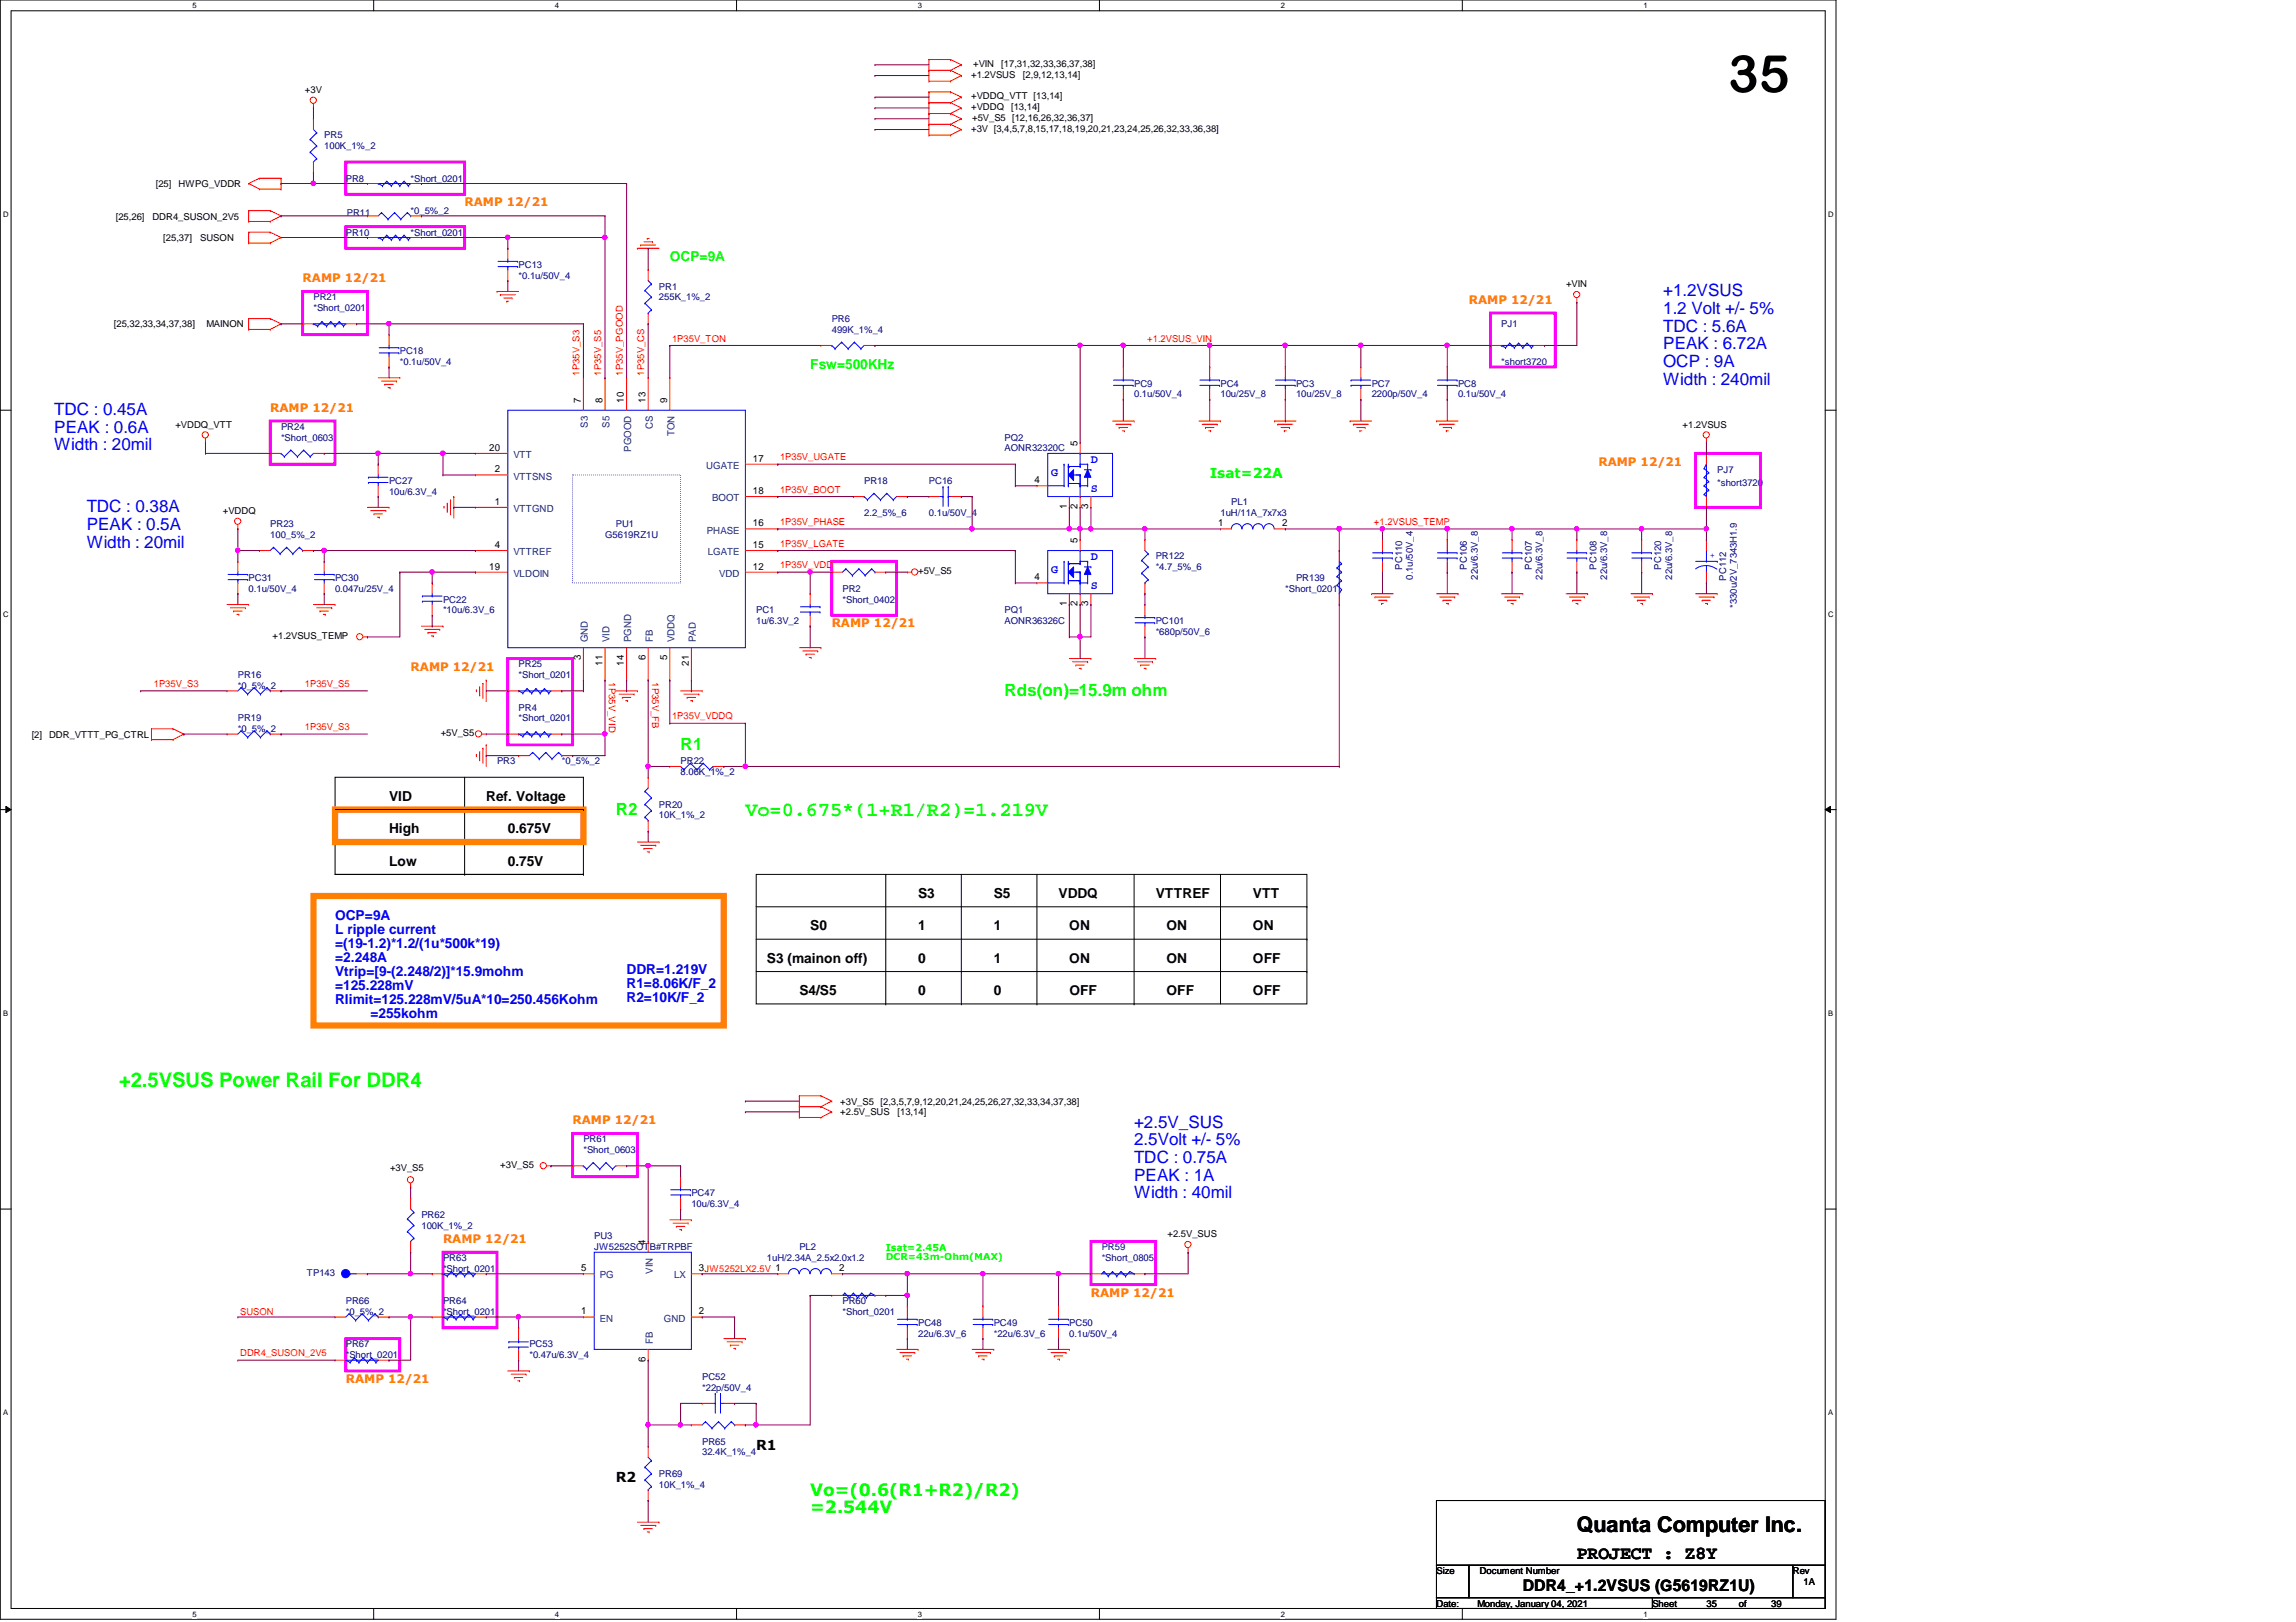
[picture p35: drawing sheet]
<svg xmlns="http://www.w3.org/2000/svg" width="297mm" height="210mm" viewBox="0 0 297 210" stroke-linecap="round" stroke-linejoin="round" font-family="sans-serif">
<defs><g id="words">
<text font-size="6.7" x="223.6" y="11.9">35</text>
<text font-size="2.8" x="204" y="198.2">Quanta Computer Inc.</text>
<g font-size="2.6" fill="#0f0">
<text x="96.4" y="105.5">Vo=0.675*(1+R1/R2)=1.219V</text>
<text x="15.4" y="140.7">+2.5VSUS Power Rail For DDR4</text>
</g>
<text font-size="2.4" x="204" y="201.7">PROJECT : Z8Y</text>
<g font-size="2.2" fill="#00f">
<text x="215.2" y="38.4">+1.2VSUS</text>
<text x="215.2" y="40.6">1.2 Volt +/- 5%</text>
<text x="215.2" y="42.9">TDC : 5.6A</text>
<text x="215.2" y="45.2">PEAK : 6.72A</text>
<text x="215.2" y="47.5">OCP : 9A</text>
<text x="7" y="53.7">TDC : 0.45A</text>
<text x="215.2" y="49.8">Width : 240mil</text>
<text x="7" y="56">PEAK : 0.6A</text>
<text x="7" y="58.3">Width : 20mil</text>
<text x="11.2" y="66.3">TDC : 0.38A</text>
<text x="11.2" y="68.6">PEAK : 0.5A</text>
<text x="11.2" y="70.9">Width : 20mil</text>
<text x="146.7" y="145.9">+2.5V_SUS</text>
<text x="146.7" y="148.2">2.5Volt +/- 5%</text>
<text x="146.7" y="150.5">TDC : 0.75A</text>
<text x="146.7" y="152.8">PEAK : 1A</text>
<text x="146.7" y="155.1">Width : 40mil</text>
</g>
<g font-size="2.2" fill="#0f0">
<text x="130" y="90.1">Rds(on)=15.9m ohm</text>
<text x="88.1" y="97.1">R1</text>
<text x="79.7" y="105.5">R2</text>
<text x="104.8" y="193.6">Vo=(0.6(R1+R2)/R2)</text>
<text x="104.8" y="195.8">=2.544V</text>
</g>
<text font-size="2.1" x="197" y="205.9">DDR4_+1.2VSUS (G5619RZ1U)</text>
<g font-size="1.8" fill="#0f0">
<text x="86.7" y="33.8">OCP=9A</text>
<text x="104.8" y="47.8">Fsw=500KHz</text>
<text x="156.5" y="61.9">Isat=22A</text>
</g>
<g font-size="1.8">
<text x="50.3" y="103.6">VID</text>
<text x="50.3" y="107.8">High</text>
<text x="62.9" y="103.6">Ref. Voltage</text>
<text x="65.7" y="107.8">0.675V</text>
<text x="50.3" y="112">Low</text>
<text x="65.7" y="112">0.75V</text>
<text x="118.8" y="116.2">S3</text>
<text x="128.6" y="116.2">S5</text>
<text x="136.9" y="116.2">VDDQ</text>
<text x="149.5" y="116.2">VTTREF</text>
<text x="162.1" y="116.2">VTT</text>
<text x="99.2" y="124.6">S3 (mainon off)</text>
<text x="104.8" y="120.4">S0</text>
<text x="118.8" y="124.6">0</text>
<text x="118.8" y="120.4">1</text>
<text x="128.6" y="124.6">1</text>
<text x="128.6" y="120.4">1</text>
<text x="138.3" y="124.6">ON</text>
<text x="138.3" y="120.4">ON</text>
<text x="150.9" y="124.6">ON</text>
<text x="150.9" y="120.4">ON</text>
<text x="162.1" y="120.4">ON</text>
<text x="162.1" y="124.6">OFF</text>
<text x="103.4" y="128.8">S4/S5</text>
<text x="118.8" y="128.8">0</text>
<text x="128.6" y="128.8">0</text>
<text x="138.3" y="128.8">OFF</text>
<text x="150.9" y="128.8">OFF</text>
<text x="162.1" y="128.8">OFF</text>
<text x="79.7" y="191.8">R2</text>
<text x="97.8" y="187.6">R1</text>
</g>
<g font-size="1.8" fill="#00f">
<text x="43.3" y="119">OCP=9A</text>
<text x="43.3" y="120.8">L ripple current</text>
<text x="43.3" y="122.6">=(19-1.2)*1.2/(1u*500k*19)</text>
<text x="43.3" y="124.5">=2.248A</text>
<text x="81.1" y="126">DDR=1.219V</text>
<text x="43.3" y="126.3">Vtrip=[9-(2.248/2)]*15.9mohm</text>
<text x="43.3" y="128.1">=125.228mV</text>
<text x="43.3" y="129.9">Rlimit=125.228mV/5uA*10=250.456Kohm</text>
<text x="47.9" y="131.7">=255kohm</text>
<text x="81.1" y="127.8">R1=8.06K/F_2</text>
<text x="81.1" y="129.6">R2=10K/F_2</text>
</g>
<g font-size="1.5" fill="#ff8000">
<text x="60.1" y="26.7">RAMP 12/21</text>
<text x="39.2" y="36.5">RAMP 12/21</text>
<text x="190" y="39.3">RAMP 12/21</text>
<text x="35" y="53.3">RAMP 12/21</text>
<text x="206.8" y="60.2">RAMP 12/21</text>
<text x="107.6" y="81.2">RAMP 12/21</text>
<text x="53.1" y="86.8">RAMP 12/21</text>
<text x="74.1" y="145.5">RAMP 12/21</text>
<text x="57.3" y="160.8">RAMP 12/21</text>
<text x="141.1" y="167.8">RAMP 12/21</text>
<text x="44.7" y="179">RAMP 12/21</text>
</g>
<g font-size="1.5" fill="#00f">
<text x="141.1" y="59.9">D</text>
<text x="136" y="61.6">G</text>
<text x="141.1" y="63.7">S</text>
<text x="136" y="74.2">G</text>
<text x="141.1" y="72.5">D</text>
<text x="141.1" y="76.3">S</text>
</g>
<g font-size="1.3">
<text x="75.1" y="52.1" transform="rotate(-90 75.1 52.1)">7</text>
<text x="77.9" y="52.1" transform="rotate(-90 77.9 52.1)">8</text>
<text x="80.7" y="52.1" transform="rotate(-90 80.7 52.1)">10</text>
<text x="83.5" y="52.1" transform="rotate(-90 83.5 52.1)">13</text>
<text x="86.3" y="52.1" transform="rotate(-90 86.3 52.1)">9</text>
<text x="63.3" y="58.3">20</text>
<text x="97.4" y="59.7">17</text>
<text x="139.4" y="57.7" transform="rotate(-90 139.4 57.7)">5</text>
<text x="64" y="61.1">2</text>
<text x="64" y="65.3">1</text>
<text x="97.4" y="63.9">18</text>
<text x="133.9" y="62.5">4</text>
<text x="138" y="65.9" transform="rotate(-90 138 65.9)">1</text>
<text x="139.4" y="65.9" transform="rotate(-90 139.4 65.9)">2</text>
<text x="140.8" y="65.9" transform="rotate(-90 140.8 65.9)">3</text>
<text x="64" y="70.9">4</text>
<text x="97.4" y="70.9">15</text>
<text x="97.4" y="68.1">16</text>
<text x="139.4" y="70.3" transform="rotate(-90 139.4 70.3)">5</text>
<text x="157.6" y="68.1">1</text>
<text x="165.9" y="68.1">2</text>
<text x="63.3" y="73.7">19</text>
<text x="97.4" y="73.7">12</text>
<text x="133.9" y="75.1">4</text>
<text x="138" y="78.5" transform="rotate(-90 138 78.5)">1</text>
<text x="139.4" y="78.5" transform="rotate(-90 139.4 78.5)">2</text>
<text x="140.8" y="78.5" transform="rotate(-90 140.8 78.5)">3</text>
<text x="75.1" y="85.5" transform="rotate(-90 75.1 85.5)">3</text>
<text x="77.9" y="86.1" transform="rotate(-90 77.9 86.1)">11</text>
<text x="80.7" y="86.1" transform="rotate(-90 80.7 86.1)">14</text>
<text x="83.5" y="85.5" transform="rotate(-90 83.5 85.5)">6</text>
<text x="86.3" y="85.5" transform="rotate(-90 86.3 85.5)">5</text>
<text x="89.1" y="86.1" transform="rotate(-90 89.1 86.1)">21</text>
<text x="83.5" y="161.1" transform="rotate(-90 83.5 161.1)">4</text>
<text x="75.2" y="164.5">5</text>
<text x="90.4" y="164.5">3JW5252LX2.5V 1</text>
<text x="108.6" y="164.5">2</text>
<text x="75.2" y="170.1">1</text>
<text x="90.4" y="170.1">2</text>
<text x="83.5" y="176.3" transform="rotate(-90 83.5 176.3)">6</text>
</g>
<g font-size="1.3" fill="#004080">
<text x="66.4" y="59.3">VTT</text>
<text x="76.1" y="55.3" transform="rotate(-90 76.1 55.3)">S3</text>
<text x="78.9" y="55.3" transform="rotate(-90 78.9 55.3)">S5</text>
<text x="81.7" y="58.5" transform="rotate(-90 81.7 58.5)">PGOOD</text>
<text x="84.5" y="55.5" transform="rotate(-90 84.5 55.5)">CS</text>
<text x="87.2" y="56.4" transform="rotate(-90 87.2 56.4)">TON</text>
<text x="66.4" y="62.1">VTTSNS</text>
<text x="91.4" y="60.7">UGATE</text>
<text x="92.1" y="64.9">BOOT</text>
<text x="66.4" y="66.3">VTTGND</text>
<text x="66.4" y="71.8">VTTREF</text>
<text x="91.4" y="69">PHASE</text>
<text x="91.6" y="71.8">LGATE</text>
<text x="66.4" y="74.6">VLDOIN</text>
<text x="93" y="74.6">VDD</text>
<text x="76.1" y="83.1" transform="rotate(-90 76.1 83.1)">GND</text>
<text x="78.9" y="83.1" transform="rotate(-90 78.9 83.1)">VID</text>
<text x="81.7" y="83.1" transform="rotate(-90 81.7 83.1)">PGND</text>
<text x="84.5" y="83.1" transform="rotate(-90 84.5 83.1)">FB</text>
<text x="87.2" y="83.1" transform="rotate(-90 87.2 83.1)">VDDQ</text>
<text x="90" y="83.1" transform="rotate(-90 90 83.1)">PAD</text>
<text x="77.6" y="165.4">PG</text>
<text x="84.5" y="164.8" transform="rotate(-90 84.5 164.8)">VIN</text>
<text x="87.2" y="165.4">LX</text>
<text x="77.6" y="171">EN</text>
<text x="84.5" y="173.9" transform="rotate(-90 84.5 173.9)">FB</text>
<text x="85.9" y="171">GND</text>
</g>
<g font-size="1.2">
<text x="125.6" y="10.1">+1.2VSUS</text>
<text x="125.9" y="8.7">+VIN</text>
<text x="129.5" y="8.7">[17,31,32,33,36,37,38]</text>
<text x="132.3" y="10.1">[2,9,12,13,14]</text>
<text x="39.5" y="12">+3V</text>
<text x="125.6" y="12.9">+VDDQ_VTT [13,14]</text>
<text x="125.6" y="17.1">+3V [3,4,5,7,8,15,17,18,19,20,21,23,24,25,26,32,33,36,38]</text>
<text x="125.6" y="14.3">+VDDQ</text>
<text x="125.8" y="15.7">+5V_S5 [12,16,26,32,36,37]</text>
<text x="130.8" y="14.3">[13,14]</text>
<text x="15" y="28.4">[25,26]</text>
<text x="19.7" y="28.4">DDR4_SUSON_2V5</text>
<text x="20.1" y="24.2">[25]</text>
<text x="23.1" y="24.2">HWPG_VDDR</text>
<text x="21.1" y="31.2">[25,37]</text>
<text x="25.9" y="31.2">SUSON</text>
<text x="202.6" y="37.2">+VIN</text>
<text x="14.7" y="42.4">[25,32,33,34,37,38]</text>
<text x="26.7" y="42.4">MAINON</text>
<text x="22.7" y="55.3">+VDDQ_VTT</text>
<text x="217.7" y="55.3">+1.2VSUS</text>
<text x="28.8" y="66.5">+VDDQ</text>
<text x="118.8" y="74.3">+5V_S5</text>
<text x="35.3" y="82.7">+1.2VSUS_TEMP</text>
<text x="4.1" y="95.5">[2]</text>
<text x="6.3" y="95.5">DDR_VTTT_PG_CTRL</text>
<text x="57" y="95.3">+5V_S5</text>
<text x="108.7" y="143">+3V_S5 [2,3,5,7,9,12,20,21,24,25,26,27,32,33,34,37,38]</text>
<text x="108.7" y="144.4">+2.5V_SUS</text>
<text x="116.1" y="144.4">[13,14]</text>
<text x="50.5" y="151.6">+3V_S5</text>
<text x="64.7" y="151.2">+3V_S5</text>
<text x="151" y="160.1">+2.5V_SUS</text>
<text x="185.8" y="203.7">Size</text>
<text x="191.4" y="203.7">Document Number</text>
<text x="231.9" y="203.7">Rev</text>
<text x="185.8" y="207.9">Date:</text>
<text x="191.1" y="207.9">Monday, January 04, 2021</text>
<text x="213.8" y="207.9">Sheet</text>
<text x="220.8" y="207.9">35</text>
<text x="225" y="207.9">of</text>
<text x="229.1" y="207.9">39</text>
<text x="233.3" y="205.1">1A</text>
</g>
<g font-size="1.2" fill="#000080">
<text x="41.9" y="17.9">PR5</text>
<text x="41.9" y="19.3">100K_1%_2</text>
<text x="44.7" y="23.5">PR8</text>
<text x="53.1" y="23.5">*Short_0201</text>
<text x="44.9" y="28">PR11</text>
<text x="53.1" y="27.7">*0_5%_2</text>
<text x="44.7" y="30.5">PR10</text>
<text x="53.1" y="30.5">*Short_0201</text>
<text x="67.1" y="34.7">PC13</text>
<text x="40.6" y="38.9">PR21</text>
<text x="40.6" y="40.3">*Short_0201</text>
<text x="67.1" y="36.1">*0.1u/50V_4</text>
<text x="85.3" y="37.5">PR1</text>
<text x="85.3" y="38.9">255K_1%_2</text>
<text x="107.6" y="41.7">PR6</text>
<text x="51.7" y="45.8">PC18</text>
<text x="51.7" y="47.2">*0.1u/50V_4</text>
<text x="107.6" y="43.1">499K_1%_4</text>
<text x="194.2" y="42.4">PJ1</text>
<text x="194.2" y="47.2">*short3720</text>
<text x="146.7" y="50">PC9</text>
<text x="146.7" y="51.4">0.1u/50V_4</text>
<text x="157.9" y="50">PC4</text>
<text x="157.9" y="51.4">10u/25V_8</text>
<text x="167.7" y="50">PC3</text>
<text x="167.7" y="51.4">10u/25V_8</text>
<text x="177.5" y="50">PC7</text>
<text x="177.5" y="51.4">2200p/50V_4</text>
<text x="188.6" y="50">PC8</text>
<text x="188.6" y="51.4">0.1u/50V_4</text>
<text x="36.4" y="55.6">PR24</text>
<text x="36.4" y="57">*Short_0603</text>
<text x="130" y="57">PQ2</text>
<text x="130" y="58.4">AONR32320C</text>
<text x="50.3" y="62.6">PC27</text>
<text x="50.3" y="64">10u/6.3V_4</text>
<text x="111.8" y="62.6">PR18</text>
<text x="120.2" y="62.6">PC16</text>
<text x="159.3" y="65.4">PL1</text>
<text x="222.2" y="61.2">PJ7</text>
<text x="222.2" y="62.9">*short3720</text>
<text x="35" y="68.2">PR23</text>
<text x="35" y="69.6">100_5%_2</text>
<text x="78.3" y="69.6">G5619RZ1U</text>
<text x="79.7" y="68.2">PU1</text>
<text x="111.8" y="66.8">2.2_5%_6</text>
<text x="120.2" y="66.8">0.1u/50V_4</text>
<text x="157.9" y="66.8">1uH/11A_7x7x3</text>
<text x="32.2" y="75.2">PC31</text>
<text x="32.2" y="76.6">0.1u/50V_4</text>
<text x="43.3" y="75.2">PC30</text>
<text x="43.3" y="76.6">0.047u/25V_4</text>
<text x="57.3" y="78">PC22</text>
<text x="109" y="76.6">PR2</text>
<text x="109" y="78">*Short_0402</text>
<text x="149.5" y="72.4">PR122</text>
<text x="149.5" y="73.8">*4.7_5%_6</text>
<text x="166.3" y="76.6">*Short_0201</text>
<text x="167.7" y="75.2">PR139</text>
<text x="181.4" y="73.7" transform="rotate(-90 181.4 73.7)">PC110</text>
<text x="182.8" y="75" transform="rotate(-90 182.8 75)">0.1u/50V_4</text>
<text x="189.8" y="73.7" transform="rotate(-90 189.8 73.7)">PC106</text>
<text x="191.2" y="75" transform="rotate(-90 191.2 75)">22u/6.3V_8</text>
<text x="198.2" y="73.7" transform="rotate(-90 198.2 73.7)">PC107</text>
<text x="199.6" y="75" transform="rotate(-90 199.6 75)">22u/6.3V_8</text>
<text x="206.5" y="73.7" transform="rotate(-90 206.5 73.7)">PC108</text>
<text x="207.9" y="75" transform="rotate(-90 207.9 75)">22u/6.3V_8</text>
<text x="214.9" y="73.7" transform="rotate(-90 214.9 73.7)">PC120</text>
<text x="216.3" y="75" transform="rotate(-90 216.3 75)">22u/6.3V_8</text>
<text x="223.3" y="75.1" transform="rotate(-90 223.3 75.1)">PC112</text>
<text x="57.3" y="79.4">*10u/6.3V_6</text>
<text x="97.8" y="79.4">PC1</text>
<text x="97.8" y="80.8">1u/6.3V_2</text>
<text x="130" y="79.4">PQ1</text>
<text x="130" y="80.8">AONR36326C</text>
<text x="149.5" y="80.8">PC101</text>
<text x="149.5" y="82.2">*680p/50V_6</text>
<text x="224.7" y="78.7" transform="rotate(-90 224.7 78.7)">*330u/2V_7343H1.9</text>
<text x="30.8" y="87.8">PR16</text>
<text x="30.8" y="89.2">*0_5%_2</text>
<text x="67.1" y="86.4">PR25</text>
<text x="67.1" y="87.8">*Short_0201</text>
<text x="30.8" y="93.3">PR19</text>
<text x="30.8" y="94.7">*0_5%_2</text>
<text x="67.1" y="91.9">PR4</text>
<text x="67.1" y="93.3">*Short_0201</text>
<text x="64.3" y="98.9">PR3</text>
<text x="72.7" y="98.9">*0_5%_2</text>
<text x="88.1" y="98.9">PR22</text>
<text x="88.1" y="100.3">8.06K_1%_2</text>
<text x="85.3" y="104.5">PR20</text>
<text x="85.3" y="105.9">10K_1%_2</text>
<text x="75.5" y="147.8">PR61</text>
<text x="75.5" y="149.2">*Short_0603</text>
<text x="89.4" y="154.8">PC47</text>
<text x="54.5" y="157.6">PR62</text>
<text x="54.5" y="159">100K_1%_2</text>
<text x="76.9" y="160.4">PU3</text>
<text x="76.9" y="161.8">JW5252SOTB#TRPBF</text>
<text x="89.4" y="156.2">10u/6.3V_4</text>
<text x="103.4" y="161.8">PL2</text>
<text x="142.5" y="161.8">PR59</text>
<text x="39.7" y="165.1">TP143</text>
<text x="57.3" y="163.2">PR63</text>
<text x="57.3" y="164.6">*Short_0201</text>
<text x="99.2" y="163.2">1uH/2.34A_2.5x2.0x1.2</text>
<text x="142.5" y="163.2">*Short_0805</text>
<text x="44.7" y="168.8">PR66</text>
<text x="44.7" y="170.2">*0_5%_2</text>
<text x="57.3" y="168.8">PR64</text>
<text x="57.3" y="170.2">*Short_0201</text>
<text x="109" y="168.8">PR60</text>
<text x="109" y="170.2">*Short_0201</text>
<text x="118.8" y="171.6">PC48</text>
<text x="118.8" y="173">22u/6.3V_6</text>
<text x="128.6" y="171.6">PC49</text>
<text x="128.6" y="173">*22u/6.3V_6</text>
<text x="138.3" y="171.6">PC50</text>
<text x="138.3" y="173">0.1u/50V_4</text>
<text x="44.7" y="174.4">PR67</text>
<text x="44.7" y="175.8">*Short_0201</text>
<text x="68.5" y="174.4">PC53</text>
<text x="68.5" y="175.8">*0.47u/6.3V_4</text>
<text x="90.8" y="178.6">PC52</text>
<text x="90.8" y="180">*22p/50V_4</text>
<text x="85.3" y="191.1">PR69</text>
<text x="90.8" y="186.9">PR65</text>
<text x="90.8" y="188.3">32.4K_1%_4</text>
<text x="85.3" y="192.5">10K_1%_4</text>
</g>
<g font-size="1.2" fill="#f00">
<text x="86.9" y="44.2">1P35V_TON</text>
<text x="148.4" y="44.2">+1.2VSUS_VIN</text>
<text x="75" y="48.6" transform="rotate(-90 75 48.6)">1P35V_S3</text>
<text x="77.8" y="48.6" transform="rotate(-90 77.8 48.6)">1P35V_S5</text>
<text x="80.6" y="48.6" transform="rotate(-90 80.6 48.6)">1P35V_PGOOD</text>
<text x="83.4" y="48.6" transform="rotate(-90 83.4 48.6)">1P35V_CS</text>
<text x="100.9" y="59.6">1P35V_UGATE</text>
<text x="100.9" y="63.8">1P35V_BOOT</text>
<text x="100.9" y="67.9">1P35V_PHASE</text>
<text x="100.9" y="70.7">1P35V_LGATE</text>
<text x="177.8" y="67.9">+1.2VSUS_TEMP</text>
<text x="100.9" y="73.5">1P35V_VDD</text>
<text x="19.9" y="88.9">1P35V_S3</text>
<text x="39.5" y="88.9">1P35V_S5</text>
<text x="78.8" y="88.3" transform="rotate(90 78.8 88.3)">1P35V_VID</text>
<text x="84.4" y="88.3" transform="rotate(90 84.4 88.3)">1P35V_FB</text>
<text x="39.5" y="94.5">1P35V_S3</text>
<text x="86.9" y="93.1">1P35V_VDDQ</text>
<text x="31.1" y="170.1">SUSON</text>
<text x="31.1" y="175.5">DDR4_SUSON_2V5</text>
</g>
<text font-size="1.2" fill="#00f" x="221.2" y="72.3">+</text>
<g font-size="1.2" fill="#0f0">
<text x="114.6" y="161.9">Isat=2.45A</text>
<text x="114.6" y="163.1">DCR=43m-Ohm(MAX)</text>
</g>
<g font-size="1">
<text x="24.9" y="1.1">5</text>
<text x="71.8" y="1.1">4</text>
<text x="118.7" y="1.1">3</text>
<text x="165.7" y="1.1">2</text>
<text x="212.6" y="1.1">1</text>
<text x=".4" y="28.1">D</text>
<text x="236.5" y="28.1">D</text>
<text x=".4" y="79.8">C</text>
<text x="236.5" y="79.8">C</text>
<text x=".4" y="131.5">B</text>
<text x="236.5" y="131.5">B</text>
<text x=".4" y="183.2">A</text>
<text x="236.5" y="183.2">A</text>
<text x="24.9" y="209.2">5</text>
<text x="71.8" y="209.2">4</text>
<text x="118.7" y="209.2">3</text>
<text x="165.7" y="209.2">2</text>
<text x="212.6" y="209.2">1</text>
</g>
</g></defs>
<path d="M0 0h237.5v209.5h-237.5zM1.4 1.4h234.7v206.8h-234.7z" fill="none" stroke="#000" stroke-width=".13"/>
<g fill="#fff">
<path d="M24.9 .2h.5v1.1h-.5z"/>
<path d="M24.9 208.3h.5v1.1h-.5z"/>
</g>
<path d="M48.3 0v1.4M48.3 208.2v1.3" fill="none" stroke="#000" stroke-width=".13"/>
<g fill="#fff">
<path d="M71.8 .2h.5v1.1h-.5z"/>
<path d="M71.8 208.3h.5v1.1h-.5z"/>
</g>
<path d="M95.3 0v1.4M95.3 208.2v1.3" fill="none" stroke="#000" stroke-width=".13"/>
<g fill="#fff">
<path d="M118.7 .2h.6v1.1h-.6z"/>
<path d="M118.7 208.3h.6v1.1h-.6z"/>
</g>
<path d="M142.2 0v1.4M142.2 208.2v1.3" fill="none" stroke="#000" stroke-width=".13"/>
<g fill="#fff">
<path d="M165.7 .2h.5v1.1h-.5z"/>
<path d="M165.7 208.3h.5v1.1h-.5z"/>
</g>
<path d="M189.2 0v1.4M189.2 208.2v1.3" fill="none" stroke="#000" stroke-width=".13"/>
<g fill="#fff">
<path d="M212.6 .2h.6v1.1h-.6z"/>
<path d="M212.6 208.3h.6v1.1h-.6z"/>
<path d="M.4 27.2h.7v1.1h-.7z"/>
<path d="M236.5 27.2h.7v1.1h-.7z"/>
<path d="M.4 78.9h.7v1.1h-.7z"/>
<path d="M236.5 78.9h.7v1.1h-.7z"/>
</g>
<path d="M0 53.1h1.4M236.1 53.1h1.4" fill="none" stroke="#000" stroke-width=".13"/>
<g fill="#fff">
<path d="M.4 130.6h.7v1.1h-.7z"/>
<path d="M236.5 130.6h.6v1.1h-.6z"/>
</g>
<path d="M0 104.8h1.4M.8 104.4l.6 .4-.6 .4zM236.1 104.8l.7-.4v.8zM236.1 104.8h1.4" fill="none" stroke="#000" stroke-width=".13"/>
<path d="M.8 104.4l.6 .4-.6 .4zM236.1 104.8l.7-.4v.8z" fill="#000"/>
<g fill="#fff">
<path d="M.4 182.3h.7v1.1h-.7z"/>
<path d="M236.5 182.3h.6v1.1h-.6z"/>
</g>
<g fill="none" stroke="#000" stroke-width=".13">
<path d="M43.3 100.6h32.2v12.6h-32.2zM43.3 113.2h32.2M43.3 109h32.2M43.3 104.8h32.2M60.1 113.2h.1M60.1 100.6v12.6M75.5 113.2h.1M75.5 109h.1M75.5 104.8h.1M97.8 113.2h71.3v16.7h-71.3zM97.8 117.3h71.3M114.6 113.2v16.7"/>
<path d="M124.4 113.2v16.7M134.2 113.2v16.7M146.7 113.2v16.7M157.9 113.2h.1M157.9 113.2v16.7M169.1 117.3h.1M97.8 121.5h71.3M97.8 125.7h71.3M114.6 129.9h.1M124.4 129.9h.1M134.2 129.9h.1M146.7 129.9h.1"/>
<path d="M169.1 121.5h.1M169.1 125.7h.1M0 156.5h1.4M236.1 156.5h1.4M185.8 194.2h50.3v8.4h-50.3zM185.8 202.6h4.2v4.2h-4.2zM185.8 206.8h28v1.4h-28zM190 202.6h41.9v4.2h-41.9zM213.8 206.8h22.3v1.4h-22.3zM231.9 202.6h4.2v4.2h-4.2z"/>
</g>
<path d="M40.6 116h53v16.7h-53zM43.3 104.8h32.2v4.2h-32.2z" fill="none" stroke="#ff8000" stroke-width=".8"/>
<path d="M39.2 37.7h8.3v5.6h-8.3zM44.7 21h15.4v4.1h-15.4zM44.7 29.3h15.4v2.8h-15.4zM35 54.5h8.3v5.6h-8.3zM192.8 40.5h8.4v7h-8.4zM219.4 58.7h8.3v7h-8.3zM107.6 72.6h8.4v7h-8.4zM65.7 85.2h8.4v11.2h-8.4zM74.1 146.7h8.4v5.6h-8.4zM44.7 173.2h7v4.2h-7zM57.3 162.1h7v9.7h-7zM141.1 160.7h8.4v5.5h-8.4z" fill="none" stroke="#f0f" stroke-width=".38"/>
<g fill="none" stroke="#f00" stroke-width=".13">
<path d="M40.6 14h.1M40.6 13.4v.6M120.2 11.9h.1M120.2 13.3h.1M120.2 7.7h.1M120.2 9.1h.1M120.2 16.1h.1M120.2 17.5h.1M120.2 14.7h.1M120.2 10.5h.1M120.2 13.3h2.8M120.2 11.9h2.8"/>
<path d="M120.2 7.7v2.8M120.2 11.9v5.6M120.2 9.1h2.8M120.2 7.7h2.8M120.2 17.5h2.8M120.2 16.1h2.8M120.2 14.7h2.8M120.2 10.5h2.8M123 13.3h.1M123 11.9h.1M123 9.1h.1M123 7.7h.1"/>
<path d="M123 17.5h.1M123 16.1h.1M123 14.7h.1M123 10.5h.1M123 11.9l1.4 .7M123 7.7l1.4 .7M123 16.1l1.4 .7M123 14.7l1.4 .7M123 9.1l1.4 .7M123 13.3l1.4 .7M124.4 12.6h.1M124.4 8.4h.1"/>
<path d="M124.4 16.8h.1M124.4 15.4h.1M124.4 9.8h.1M124.4 14h.1M124.4 12.6l-1.4 .7M124.4 8.4l-1.4 .7M124.4 16.8l-1.4 .7M124.4 15.4l-1.4 .7M124.4 9.8l-1.4 .7M124.4 14l-1.4 .7M32.2 30.1h.1M32.2 31.5h.1"/>
<path d="M32.2 23.7h.1M32.2 27.3h.1M32.2 28.7h.1M32.2 31.5h2.8M32.2 30.1h2.8M32.2 27.3v1.4M32.2 30.1v1.4M32.2 23.7l1.4 .8M32.2 27.3h2.8M32.2 28.7h2.8M33.6 24.5h.1M33.6 23.1h.1"/>
<path d="M33.6 24.5h2.8M33.6 23.1l-1.4 .6M33.6 23.1h2.8M35 31.5h.1M35 30.1h.1M35 27.3h.1M35 28.7h.1M35 30.1l1.4 .6M35 27.3l1.4 .6M36.4 30.7h.1M36.4 23.1h.1M36.4 24.5h.1"/>
<path d="M36.4 27.9h.1M36.4 30.7l-1.4 .8M36.4 23.1v1.4M36.4 27.9l-1.4 .8M47.5 23.7h.1M47.5 27.9h.1M47.5 23.7h1.4M47.5 27.9h1.4M53.1 23.7h1.4M53.1 27.9h1.4M54.5 23.7h.1M54.5 27.9h.1"/>
<path d="M64.3 37.7h.1M64.3 37.7h2.8M64.7 38.1h.1M64.7 38.1h2M65.1 38.6h1.1M65.6 39h.1M65.6 39h.2M66.2 38.6h.1M82.5 32.1h.1M82.5 32.1h2.8M82.9 31.7h.1M82.9 31.7h1.9"/>
<path d="M83.3 31.3h1.1M83.7 30.9h.1M83.7 30.9h.3M83.9 34.9h.1M83.9 34.9v1.4M84.4 31.3h.1M204 39.1h.1M204 38.6v.5M26.6 57.3h.1M26.6 56.7v.6M32.2 41.2h.1M32.2 42.6h.1"/>
<path d="M32.2 41.2v1.4M32.2 41.2h2.8M32.2 42.6h2.8M35 41.2h.1M35 42.6h.1M35 41.2l1.4 .7M36.4 41.9h.1M36.4 41.9l-1.4 .7M48.9 48.9h2.8M49.4 49.3h1.9M49.8 49.7h.1M49.8 49.7h1.1"/>
<path d="M50.2 50.2h.3M50.3 43.3h.1M50.3 47.5h.1M50.3 43.3v1.4M50.3 46.1v1.4M50.5 50.2h.1M51.3 49.3h.1M51.7 48.9h.1M61.5 58.7h.1M61.5 58.7h4.2M75.5 48.9h.1M75.5 48.9v4.2"/>
<path d="M78.3 48.9h.1M78.3 48.9v4.2M81.1 48.9h.1M81.1 48.9v4.2M83.9 41.9h.1M83.9 48.9h.1M83.9 40.5v1.4M83.9 48.9v4.2M86.7 48.9h.1M86.7 48.9v4.2M143.9 54.5h2.8M144.4 54.9h1.9"/>
<path d="M144.8 55.3h.1M144.8 55.3h1.1M145.2 55.8h.3M145.5 55.8h.1M146.3 54.9h.1M146.7 54.5h.1M155.1 54.5h2.8M155.5 54.9h2M156 55.3h.1M156 55.3h1.1M156.4 55.8h.2M156.6 55.8h.1"/>
<path d="M157.5 54.9h.1M157.9 54.5h.1M164.9 54.5h.1M164.9 54.5h2.8M165.3 54.9h.1M165.3 54.9h2M165.7 55.3h1.1M166.2 55.8h.1M166.2 55.8h.2M166.8 55.3h.1M174.7 54.5h.1M174.7 54.5h2.8"/>
<path d="M175.1 54.9h.1M175.1 54.9h1.9M175.5 55.3h1.1M175.9 55.8h.1M175.9 55.8h.3M176.6 55.3h.1M185.8 54.5h.1M185.8 54.5h2.8M186.3 54.9h.1M186.3 54.9h1.9M186.7 55.3h1.1M187.1 55.8h.1"/>
<path d="M187.1 55.8h.3M187.8 55.3h.1M220.8 57.3h.1M220.8 56.7v.6M29.4 78.2h2.8M29.8 78.7h1.9M30.2 79.1h.1M30.2 79.1h1.1M30.6 79.5h.3M30.8 68.5h.1M30.8 67.9v.6M30.9 79.5h.1"/>
<path d="M31.7 78.7h.1M32.2 78.2h.1M40.6 78.2h2.7M41 78.7h1.9M41.4 79.1h.1M41.4 79.1h1.1M41.8 79.5h.3M42.1 79.5h.1M42.9 78.7h.1M43.3 78.2h.1M47.5 65.7h2.8M48 66.1h1.9"/>
<path d="M48.4 66.5h.1M48.4 66.5h1.1M48.8 66.9h.3M49.1 66.9h.1M49.9 66.1h.1M50.3 65.7h.1M57.4 65.5h.1M57.4 65.5v.3M57.9 66.2h.1M57.9 65.1v1.1M58.3 64.7h.1M58.3 64.7v1.9"/>
<path d="M58.7 64.3h.1M58.7 64.3v2.8M61.5 74h.1M61.5 61.5h.1M61.5 65.7h.1M61.5 71.2h.1M61.5 74h4.2M61.5 65.7h4.2M61.5 61.5h4.2M61.5 71.2h4.2M96.4 74h4.2M96.4 68.5h4.2"/>
<path d="M96.4 71.2h4.2M96.4 60.1h4.2M96.4 64.3h4.2M100.6 71.2h.1M100.6 74h.1M100.6 68.5h.1M100.6 60.1h.1M100.6 64.3h.1M117.4 74h.1M117.4 74h.5M157.9 68.5h.1M157.9 68.5h1.4"/>
<path d="M164.9 68.5h1.4M166.3 68.5h.1M173.3 71.2h.1M173.3 78.2h.1M173.3 71.2v1.4M173.3 76.8v1.4M177.5 76.8h.1M177.5 76.8h2.8M177.9 77.3h.1M177.9 77.3h1.9M178.3 77.7h1.1M178.7 78.1h.1"/>
<path d="M178.7 78.1h.3M178.9 69.8h.1M178.9 74h.1M178.9 69.8v1.4M178.9 72.6v1.4M179.4 77.7h.1M185.8 76.8h2.8M186.3 77.3h1.9M186.7 77.7h.1M186.7 77.7h1.1M187.1 78.1h.3M187.2 69.8h.1"/>
<path d="M187.2 74h.1M187.2 69.8v1.4M187.2 72.6v1.4M187.4 78.1h.1M188.2 77.3h.1M188.6 76.8h.1M194.2 76.8h2.8M194.6 77.3h2M195.1 77.7h.1M195.1 77.7h1.1M195.5 78.1h.2M195.6 69.8h.1"/>
<path d="M195.6 74h.1M195.6 69.8v1.4M195.6 72.6v1.4M195.7 78.1h.1M196.6 77.3h.1M197 76.8h.1M202.6 76.8h2.8M203 77.3h2M203.5 77.7h.1M203.5 77.7h1.1M203.9 78.1h.2M204.1 78.1h.1"/>
<path d="M205 77.3h.1M205.4 76.8h.1M211 76.8h2.8M211.4 77.3h2M211.8 77.7h.1M211.8 77.7h1.1M212.3 78.1h.2M212.5 78.1h.1M213.4 77.3h.1M213.8 76.8h.1M219.4 76.8h2.8M219.8 77.3h1.9"/>
<path d="M220.2 77.7h.1M220.2 77.7h1.1M220.6 78.1h.3M220.8 69.8h.1M220.8 75.4h.1M220.8 69.8v1.4M220.8 74v1.4M220.9 78.1h.1M221.7 77.3h.1M222.2 76.8h.1M19.6 94.3h.1M19.6 95.7h.1"/>
<path d="M19.6 95.7h2.8M19.6 94.3h2.8M19.6 94.3v1.4M22.4 95.7h.1M22.4 94.3h.1M22.4 94.3l1.4 .7M23.8 95h.1M23.8 95l-1.4 .7M29.4 95h.1M29.4 89.4h.1M29.4 95h1.4M29.4 89.4h1.4"/>
<path d="M35 95h1.4M35 89.4h1.4M36.4 95h.1M36.4 89.4h.1M47 82.4h.5M47.5 82.4h.1M54.5 81h2.8M54.9 81.4h2M55.4 81.9h.1M55.4 81.9h1.1M55.8 82.3h.2M56 82.3h.1"/>
<path d="M56.9 81.4h.1M57.3 81h.1M61.6 89.3h.1M61.6 97.7h.1M61.6 89.3v.2M61.6 97.7v.2M62.1 90h.1M62.1 98.3h.1M62.1 88.9v1.1M62.1 97.2v1.1M62.4 95h.5M62.5 88.4h.1"/>
<path d="M62.5 96.8h.1M62.5 88.4v2M62.5 96.8v2M62.9 95h.1M62.9 88h.1M62.9 96.4h.1M62.9 88v2.8M62.9 96.4v2.8M65.7 95h.1M65.7 95h1.4M71.3 95h1.4M72.7 95h.1"/>
<path d="M75.5 88h.1M75.5 83.8v4.2M78.3 88h.1M78.3 83.8v4.2M79.7 89.4h2.8M80.1 89.8h1.9M80.5 90.3h.1M80.5 90.3h1.1M80.9 90.7h.3M81.1 88h.1M81.1 83.8v4.2M81.2 90.7h.1"/>
<path d="M82 89.8h.1M82.5 89.4h.1M83.9 88h.1M83.9 83.8v4.2M86.7 99.2h.1M86.7 88h.1M86.7 99.2h1.3M86.7 83.8v4.2M88 89.4h2.8M88.5 89.8h1.9M88.9 90.3h.1M88.9 90.3h1.1"/>
<path d="M89.3 90.7h.3M89.4 88h.1M89.4 83.8v4.2M89.6 90.7h.1M90.4 89.8h.1M90.8 89.4h.1M92.2 99.2h1.4M93.6 99.2h.1M103.4 83.8h2.8M103.8 84.2h2M104.3 84.7h.1M104.3 84.7h1.1"/>
<path d="M104.7 85.1h.2M104.9 85.1h.1M105.8 84.2h.1M106.2 83.8h.1M138.3 85.2h2.8M138.8 85.6h1.9M139.2 86.1h.1M139.2 86.1h1.1M139.6 86.5h.3M139.9 86.5h.1M140.7 85.6h.1M141.1 85.2h.1"/>
<path d="M146.7 85.2h2.8M147.1 85.6h2M147.6 86.1h.1M147.6 86.1h1.1M148 86.5h.2M148.2 86.5h.1M149.1 85.6h.1M149.5 85.2h.1M82.5 109h2.8M82.9 109.4h1.9M83.3 109.8h.1M83.3 109.8h1.1"/>
<path d="M83.7 110.2h.3M84 110.2h.1M84.8 109.4h.1M85.3 109h.1M53.1 153.7h.1M53.1 153.1v.6M70.7 150.9h.6M71.3 150.9h.1M86.7 157.9h2.7M87.1 158.3h1.9M87.5 158.7h.1M87.5 158.7h1.1"/>
<path d="M87.9 159.1h.3M88 152.3h.1M88 156.5h.1M88 152.3v1.4M88 155.1v1.4M88.2 159.1h.1M89 158.3h.1M89.4 157.9h.1M103.4 143.2h.1M103.4 144.6h.1M103.4 141.8h.1M103.4 143.2h2.8"/>
<path d="M103.4 141.8v2.8M103.4 144.6h2.8M103.4 141.8h2.8M106.2 143.2h.1M106.2 144.6h.1M106.2 141.8h.1M106.2 143.2l1.4 .7M106.2 141.8l1.4 .7M107.6 143.9h.1M107.6 142.5h.1M107.6 143.9l-1.4 .7M107.6 142.5l-1.4 .7"/>
<path d="M65.7 177.4h2.8M66.1 177.8h2M66.5 178.3h.1M66.5 178.3h1.1M67 178.7h.2M67.1 176h.1M67.1 171.8h.1M67.1 171.8v1.4M67.1 174.6v1.4M67.2 178.7h.1M68.1 177.8h.1M68.5 177.4h.1"/>
<path d="M93.6 173.2h2.8M94.1 173.7h1.9M94.5 174.1h.1M94.5 174.1h1.1M94.9 174.5h.3M95.2 174.5h.1M96 173.7h.1M96.4 173.2h.1M116 174.6h2.8M116.4 175h2M116.8 175.5h.1M116.8 175.5h1.1"/>
<path d="M117.3 175.9h.2M117.4 169h.1M117.4 173.2h.1M117.4 169v1.4M117.4 171.8v1.4M117.5 175.9h.1M118.4 175h.1M118.8 174.6h.1M125.8 174.6h2.8M126.2 175h1.9M126.6 175.5h.1M126.6 175.5h1.1"/>
<path d="M127 175.9h.3M127.2 169h.1M127.2 173.2h.1M127.2 169v1.4M127.2 171.8v1.4M127.3 175.9h.1M128.1 175h.1M128.6 174.6h.1M135.5 174.6h2.8M136 175h1.9M136.4 175.5h.1M136.4 175.5h1.1"/>
<path d="M136.8 175.9h.3M137.1 175.9h.1M137.9 175h.1M138.3 174.6h.1M153.7 162.1h.1M153.7 161.5v.6M82.5 197h2.8M82.9 197.4h1.9M83.3 197.8h.1M83.3 197.8h1.1M83.7 198.2h.3M84 198.2h.1"/>
<path d="M84.8 197.4h.1M85.3 197h.1"/>
<circle cx="40.5" cy="13" r=".4"/>
<circle cx="204" cy="38.1" r=".4"/>
<circle cx="26.6" cy="56.3" r=".4"/>
<circle cx="220.7" cy="56.3" r=".4"/>
<circle cx="30.7" cy="67.5" r=".4"/>
<circle cx="118.3" cy="74" r=".4"/>
<circle cx="46.5" cy="82.4" r=".4"/>
<circle cx="61.9" cy="95" r=".4"/>
<circle cx="53.1" cy="152.7" r=".4"/>
<circle cx="70.3" cy="150.8" r=".4"/>
<circle cx="153.7" cy="161.1" r=".4"/>
</g>
<g fill="none" stroke="#00f" stroke-width=".13">
<path d="M48.9 23.7h.1M48.9 23.7h4.2l-.3 .3M48.9 23.7l.6 .3M49.4 27.5h.1M49.4 27.5l-.5 .4M49.4 27.5l.8 .9M49.5 24h.1M50 23.5h.1M50 23.5l.6 .5M50 23.5l-.5 .5M50.2 28.4h.1M50.3 23.7h.1"/>
<path d="M50.6 24h.1M51.1 27.5h.1M51.1 27.5l-.9 .9M51.1 27.5l.8 .9M51.2 23.5h.1M51.2 23.5l.5 .5M51.2 23.5l-.6 .5M51.7 24h.1M51.9 28.4h.1M52.3 23.5h.1M52.3 23.5l.5 .5M52.3 23.5l-.6 .5"/>
<path d="M52.7 27.5h.1M52.7 27.5l-.8 .9M52.7 27.5l.4 .4M52.8 24h.1M53.1 27.9h.1M83.4 37.6h.1M83.4 39.2h.1M83.4 37.6l.9 .8M83.4 39.2l.9 .9M83.9 36.3l.4 .4M84.3 36.7h.1M84.3 38.4h.1"/>
<path d="M84.3 36.7l-.9 .9M84.3 38.4l-.9 .8M49.1 45.7h2.5M49.1 45h2.5M50.3 45h.1M50.3 45.7h.1M50.3 44.7v.3M50.3 45.7v.4M51.6 45.7h.1M51.6 45h.1M65.7 53.1h30.7v30.7h-30.7zM83.9 40.5h.1"/>
<path d="M84.3 40.1h.1M84.3 40.1l-.4 .4M159.3 68.5a.68 .68 0 0 1 .7-.7 .68 .68 0 0 1 .7 .7M160.7 68.5a.68 .68 0 0 1 .7-.7 .68 .68 0 0 1 .6 .7M162.1 68.5a.68 .68 0 0 1 .7-.7 .68 .68 0 0 1 .6 .7M163.5 68.5a.68 .68 0 0 1 .7-.7 .68 .68 0 0 1 .6 .7M173 73.5h.1M173 74.6h.1M173 75.7h.1M173 73.5l.6 .5M173 74.6l.6 .5M173 75.7l.6 .6"/>
<path d="M173.3 75.4h.1M173.3 76.8h.1M173.6 72.9h.1M173.6 74h.1M173.6 75.1h.1M173.6 76.3h.1M173.6 72.9l-.3-.3v4.2M173.6 72.9l-.6 .6M173.6 74l-.6 .6M173.6 75.1l-.6 .6M173.6 76.3l-.3 .5M177.6 72.2h2.5"/>
<path d="M177.6 71.5h2.5M178.9 71.5h.1M178.9 72.2h.1M178.9 71.2v.3M178.9 72.2v.4M180.1 72.2h.1M180.1 71.5h.1M186 72.2h2.5M186 71.5h2.5M187.2 71.5h.1M187.2 72.2h.1M187.2 71.2v.3"/>
<path d="M187.2 72.2v.4M188.5 72.2h.1M188.5 71.5h.1M194.3 72.2h2.6M194.3 71.5h2.6M195.6 71.5h.1M195.6 72.2h.1M195.6 71.2v.3M195.6 72.2v.4M196.9 72.2h.1M196.9 71.5h.1M219.4 72.6h2.8"/>
<path d="M220.8 74h.1M220.8 72.6h.1M220.8 73.2a2.38 2.38 0 0 1 1.3 .5M220.8 73.2h-.1a2.15 2.15 0 0 0-1.3 .4M220.8 71.2v1.4M220.8 73.2v.8M222.2 72.6h.1M31.2 94.6h.1M31.2 89h.1M31.2 94.6l-.4 .4M31.2 94.6l.8 .8M31.2 89l-.4 .4"/>
<path d="M31.2 89l.8 .8M32 95.4h.1M32 89.8h.1M32.9 94.6h.1M32.9 89h.1M32.9 94.6l-.9 .8M32.9 94.6l.8 .8M32.9 89l-.9 .8M32.9 89l.8 .8M33.7 95.4h.1M33.7 89.8h.1M34.5 94.6h.1"/>
<path d="M34.5 89h.1M34.5 94.6l-.8 .8M34.5 94.6l.5 .4M34.5 89l-.8 .8M34.5 89l.5 .4M35 95h.1M35 89.4h.1M67.1 95h.1M67.1 95h4.2l-.3 .3M67.1 95l.5 .3M67.6 95.3h.1M68.2 94.7h.1"/>
<path d="M68.2 94.7l.6 .6M68.2 94.7l-.6 .6M68.5 95h.1M68.8 95.3h.1M69.3 94.7h.1M69.3 94.7l.6 .6M69.3 94.7l-.5 .6M69.9 95.3h.1M70.4 94.7h.1M70.4 94.7l.6 .6M70.4 94.7l-.5 .6M71 95.3h.1"/>
<path d="M88 99.2l.5 .4M88.5 99.6h.1M89.3 98.8h.1M89.3 98.8l-.8 .8M89.3 98.8l.9 .8M90.2 99.6h.1M91 98.8h.1M91 98.8l-.8 .8M91 98.8l.8 .8M91.8 99.6h.1M92.2 99.2h.1M92.2 99.2l-.4 .4"/>
<path d="M86.8 154.6h2.5M86.8 154h2.5M88 154h.1M88 154.6h.1M88 153.7v.3M88 154.6v.5M89.3 154.6h.1M89.3 154h.1M65.8 173.7h.1M65.8 174.3h.1M65.8 173.7h2.6M65.8 174.3h2.6"/>
<path d="M67.1 174.3h.1M67.1 173.7h.1M67.1 173.2v.5M67.1 174.3v.3M116.1 171.4h2.6M116.1 170.7h2.6M117.4 170.7h.1M117.4 171.4h.1M117.4 170.4v.3M117.4 171.4v.4M118.7 171.4h.1M118.7 170.7h.1"/>
<path d="M125.9 171.4h2.5M125.9 170.7h2.5M127.2 170.7h.1M127.2 171.4h.1M127.2 170.4v.3M127.2 171.4v.4M128.4 171.4h.1M128.4 170.7h.1"/>
</g>
<path d="M74.1 61.5h13.9v13.9h-13.9z" fill="none" stroke="#00f" stroke-width=".13" stroke-dasharray="0 .3"/>
<path d="M138.2 61.5l.7-.7v1.4z" fill="#00f"/>
<path d="M138.2 61.5l.7-.7v1.4z" fill="none" stroke="#00f" stroke-width=".13"/>
<path d="M140.7 60.8l.4 1h-.8z" fill="#00f"/>
<g fill="none" stroke="#00f" stroke-width=".13">
<path d="M36.4 58.7h.1M36.4 58.7l.4 .4M36.8 59.1h.1M37.6 58.3h.1M37.6 58.3l.9 .8M37.6 58.3l-.8 .8M38.5 59.1h.1M39.3 58.3h.1M39.3 58.3l.8 .8M39.3 58.3l-.8 .8M40.1 59.1h.1M40.6 58.7l-.5 .4"/>
<path d="M135.5 58.7h8.4v5.6h-8.4zM139.7 58.7h.1M139.7 58.7v1.7M155.2 49.9h2.6M155.2 49.2h2.6M156.5 49.2h.1M156.5 49.9h.1M156.5 48.9v.3M156.5 49.9v.4M157.8 49.9h.1M157.8 49.2h.1M29.5 75h2.5"/>
<path d="M29.5 74.3h2.5M30.8 74.3h.1M30.8 75h.1M30.8 74v.3M30.8 75v.4M32 75h.1M32 74.3h.1M35.4 70.8h.1M35.4 70.8l-.4 .4M35.4 70.8l.8 .9M36.2 71.7h.1M37.1 70.8h.1"/>
<path d="M37.1 70.8l-.9 .9M37.1 70.8l.8 .9M37.9 71.7h.1M38.7 70.8h.1M38.7 70.8l-.8 .9M38.7 70.8l.5 .4M39.2 71.2h.1M40.7 75h2.5M40.7 74.3h2.5M41.9 74.3h.1M41.9 75h.1M41.9 74v.3"/>
<path d="M41.9 75v.4M43.2 75h.1M43.2 74.3h.1M47.7 62.4h.1M47.7 61.8h.1M47.7 62.4h2.5M47.7 61.8h2.5M48.9 61.8h.1M48.9 62.4h.1M48.9 61.5v.3M48.9 62.4v.5M135.5 62.9h2.2"/>
<path d="M137.7 62.9h.1M137.7 60.1h.1M137.7 60.1v2.8M138.2 62.9h.1M138.2 60.4h.1M138.2 60.1v2.8M138.2 60.4h1.5M138.2 62.6h1.5M138.3 60.4h.1M138.9 61.5h.8M139.6 62.6h.1M139.7 60.4h.1"/>
<path d="M139.7 61.5h.1M139.7 62.9h.1M139.7 62.6h.1M139.7 64.3h.1M139.7 61.5v2.8M139.7 62.9h1M139.7 60.1h1M140.3 60.8h.8M140.7 60.8l.4 1h-.8zM140.7 60.1h.1M140.7 60.8h.1M140.7 62.9h.1"/>
<path d="M140.7 60.1v.7M140.7 61.8v1.1M141.1 60.8h.1M147.7 72.5h.1M147.7 74.2h.1M147.7 72.5l.8 .9M147.7 74.2l.8 .8M148.1 75.4h.1M148.1 71.2l.4 .5M148.5 71.7h.1M148.5 73.4h.1M148.5 75h.1"/>
<path d="M148.5 71.7l-.8 .8M148.5 73.4l-.8 .8M148.5 75l-.4 .4M83.4 102.4h.1M83.4 104.1h.1M83.4 105.7h.1M83.4 102.4l.9 .9M83.4 104.1l.9 .8M83.4 105.7l.5 .5M83.9 106.2h.1M83.9 102l-.5 .4M84.3 103.3h.1"/>
<path d="M84.3 104.9h.1M84.3 103.3l-.9 .8M84.3 104.9l-.9 .8M52.7 157.7h.1M52.7 159.4h.1M52.7 157.7l.8 .9M52.7 159.4l.8 .8M53.1 156.5l.4 .4M53.5 156.9h.1M53.5 158.6h.1M53.5 156.9l-.8 .8M53.5 158.6l-.8 .8"/>
<path d="M53.1 160.7h.1M53.5 160.2h.1M53.5 160.2l-.4 .5M142.8 164.5h.1M142.8 164.5l-.3 .3h4.2M142.8 164.5l.6 .6M143.4 165.1h.1M143.9 164.5h.1M143.9 164.5l-.5 .6M143.9 164.5l.6 .6M144.5 165.1h.1M145 164.5h.1"/>
<path d="M145 164.5l-.5 .6M145 164.5l.6 .6M145.3 164.8h.1M145.6 165.1h.1M146.2 164.5h.1M146.2 164.5l.5 .3M146.2 164.5l-.6 .6M146.7 164.8h.1"/>
</g>
<g fill="none" stroke="#f00" stroke-width=".13">
<path d="M35 58.7h.1M35 58.7h1.4M40.6 58.7h1.3M41.9 58.7h.1M139.7 57.3h.1M139.7 57.3v1.4M156.5 47.5h.1M156.5 51.7h.1M156.5 47.5v1.4M156.5 50.3v1.4M30.8 72.6h.1M30.8 76.8h.1"/>
<path d="M30.8 72.6v1.4M30.8 75.4v1.4M33.6 71.2h.1M33.6 71.2h1.4M39.2 71.2h1.4M40.6 71.2h.1M41.9 72.6h.1M41.9 76.8h.1M41.9 72.6v1.4M41.9 75.4v1.4M48.9 60.1h.1M48.9 64.3h.1"/>
<path d="M48.9 60.1v1.4M48.9 62.9v1.4M134.2 62.9h.1M134.2 62.9h1.3M138.3 65.7h.1M138.3 64.3v1.4M139.7 65.7h.1M139.7 64.3v1.4M141.1 65.7h.1M141.1 64.3v1.4M148.1 69.8h.1M148.1 76.8h.1"/>
<path d="M148.1 69.8v1.4M148.1 75.4v1.4M83.9 100.6h.1M83.9 107.6h.1M83.9 100.6v1.4M83.9 106.2v1.4M53.1 155.1h.1M53.1 155.1v1.4M53.1 162.1h.1M53.1 160.7v1.4M141.1 164.8h.1M141.1 164.8h1.4"/>
<path d="M146.7 164.8h1.4M148.1 164.8h.1"/>
</g>
<path d="M138.9 73.4v1.4l-.7-.8z" fill="#00f"/>
<path d="M138.9 73.4v1.4l-.7-.8z" fill="none" stroke="#00f" stroke-width=".13"/>
<path d="M140.7 73.4l.4 .9h-.8z" fill="#00f"/>
<g fill="none" stroke="#00f" stroke-width=".13">
<path d="M40.1 18h.1M40.1 19.7h.1M40.1 18l.9 .9M40.1 19.7l.9 .8M40.6 16.8l.4 .4M41 17.2h.1M41 18.9h.1M41 17.2l-.9 .8M41 18.9l-.9 .8M40.6 21h.1M41 20.5h.1M41 20.5l-.4 .5"/>
<path d="M48.9 30.7h.1M48.9 30.7h4.2l-.3 .3M48.9 30.7l.6 .3M49.5 31h.1M50 30.4h.1M50 30.4l.6 .6M50 30.4l-.5 .6M50.3 30.7h.1M50.6 31h.1M51.2 30.4h.1M51.2 30.4l.5 .6M51.2 30.4l-.6 .6"/>
<path d="M51.7 31h.1M52.3 30.4h.1M52.3 30.4l.5 .6M52.3 30.4l-.6 .6M52.8 31h.1M64.4 34.5h2.6M64.4 33.8h2.6M65.7 33.8h.1M65.7 34.5h.1M65.7 33.5v.3M65.7 34.5v.4M67 34.5h.1"/>
<path d="M67 33.8h.1M40.6 41.9h.1M40.6 41.9h4.1l-.3 .3M40.6 41.9l.5 .3M41.1 42.2h.1M41.7 41.6h.1M41.7 41.6l.5 .6M41.7 41.6l-.6 .6M41.9 41.9h.1M42.2 42.2h.1M42.8 41.6h.1M42.8 41.6l.5 .6"/>
<path d="M42.8 41.6l-.6 .6M43.3 42.2h.1M43.9 41.6h.1M43.9 41.6l.5 .6M43.9 41.6l-.6 .6M44.4 42.2h.1M107.6 44.7h.1M107.6 44.7l.4 .4M108 45.1h.1M108.9 44.3h.1M108.9 44.3l.8 .8M108.9 44.3l-.9 .8"/>
<path d="M109.7 45.1h.1M110.5 44.3h.1M110.5 44.3l.9 .8M110.5 44.3l-.8 .8M111.4 45.1h.1M111.8 44.7l-.4 .4M144.1 49.9h2.5M144.1 49.2h2.5M145.3 49.2h.1M145.3 49.9h.1M145.3 48.9v.3M145.3 49.9v.4"/>
<path d="M146.6 49.9h.1M146.6 49.2h.1M165 49.9h2.6M165 49.2h2.6M166.3 49.2h.1M166.3 49.9h.1M166.3 48.9v.3M166.3 49.9v.4M167.6 49.9h.1M167.6 49.2h.1M174.8 49.9h.1M174.8 49.2h.1"/>
<path d="M174.8 49.9h2.5M174.8 49.2h2.5M176.1 49.2h.1M176.1 49.9h.1M176.1 48.9v.3M176.1 49.9v.4M186 49.9h2.5M186 49.2h2.5M187.2 49.2h.1M187.2 49.9h.1M187.2 48.9v.3M187.2 49.9v.4"/>
<path d="M188.5 49.9h.1M188.5 49.2h.1M194.2 44.7h.1M194.2 44.7h4.2l-.3 .3M194.2 44.7l.6 .3M194.8 45h.1M195.3 44.4h.1M195.3 44.4l.6 .6M195.3 44.4l-.5 .6M195.6 44.7h.1M195.9 45h.1M196.5 44.4h.1"/>
<path d="M196.5 44.4l.5 .6M196.5 44.4l-.6 .6M197 45h.1M197.6 44.4h.1M197.6 44.4l.5 .6M197.6 44.4l-.6 .6M198.1 45h.1M54.6 77.8h.1M54.6 77.1h.1M54.6 77.8h2.6M54.6 77.1h2.6M55.9 77.1h.1"/>
<path d="M55.9 77.8h.1M55.9 76.8v.3M55.9 77.8v.4M103.5 79.2h2.6M103.5 78.5h2.6M104.8 78.5h.1M104.8 79.2h.1M104.8 78.2v.3M104.8 79.2v.4M106.1 79.2h.1M106.1 78.5h.1M109.4 73.6h.1"/>
<path d="M109.4 73.6l-.4 .4M109.4 73.6l.9 .9M110.3 74.5h.1M111.1 73.6h.1M111.1 73.6l-.8 .9M111.1 73.6l.8 .9M111.8 64.3h.1M111.8 64.3l.4 .4M111.9 74.5h.1M112.2 64.7h.1M112.8 73.6h.1M112.8 73.6l-.9 .9"/>
<path d="M112.8 73.6l.4 .4M113.1 63.8h.1M113.1 63.8l.8 .9M113.1 63.8l-.9 .9M113.2 74h.1M113.9 64.7h.1M114.7 63.8h.1M114.7 63.8l.9 .9M114.7 63.8l-.8 .9M115.6 64.7h.1M116 64.3l-.4 .4M121.6 64.3h.4"/>
<path d="M122 63h.1M122 64.3h.1M122 63v2.5M122.7 64.3h.1M122.7 63h.1M122.7 64.3h.3M122.7 63v2.5M135.5 71.2h8.4v5.6h-8.4zM135.5 75.4h2.2M137.7 75.4h.1M137.7 72.6h.1M137.7 72.6v2.8"/>
<path d="M138.2 75.4h.1M138.2 72.9h.1M138.2 72.6v2.8M138.2 72.9h1.5M138.2 75.1h1.5M138.3 72.9h.1M138.9 74h.8M139.6 75.1h.1M139.7 72.9h.1M139.7 74h.1M139.7 75.4h.1M139.7 75.1h.1"/>
<path d="M139.7 71.2h.1M139.7 76.8h.1M139.7 71.2v1.7M139.7 74v2.8M139.7 75.4h1M139.7 72.6h1M140.3 73.4h.8M140.7 73.4l.4 .9h-.8zM140.7 72.6h.1M140.7 73.4h.1M140.7 75.4h.1M140.7 72.6v.8"/>
<path d="M140.7 74.3v1.1M141.1 73.4h.1M146.9 79.9h2.5M148.1 79.9h.1M148.1 79.6v.3M149.4 79.9h.1M202.7 72.2h2.6M202.7 71.5h2.6M204 71.5h.1M204 72.2h.1M204 71.2v.3M204 72.2v.4"/>
<path d="M205.3 72.2h.1M205.3 71.5h.1M211.1 72.2h2.6M211.1 71.5h2.6M212.4 71.5h.1M212.4 72.2h.1M212.4 71.2v.3M212.4 72.2v.4M213.7 72.2h.1M213.7 71.5h.1M220.5 64h.1M220.5 62.9h.1"/>
<path d="M220.5 61.8h.1M220.5 60.6h.1M220.5 62.9l.6 .5M220.5 61.8l.6 .5M220.5 60.6l.6 .6M220.8 61.5h.1M220.8 60.1h.1M220.8 60.1v4.2l-.3-.3M220.8 60.1l-.3 .5M221.1 63.4h.1M221.1 62.3h.1M221.1 61.2h.1"/>
<path d="M221.1 63.4l-.6 .6M221.1 62.3l-.6 .6M221.1 61.2l-.6 .6M67.1 89.4h.1M67.1 89.4h4.2l-.3 .3M67.1 89.4l.5 .3M67.6 89.7h.1M68.2 89.1h.1M68.2 89.1l.6 .6M68.2 89.1l-.6 .6M68.5 89.4h.1M68.8 89.7h.1"/>
<path d="M68.9 97.4h.1M68.9 97.4l-.4 .4M68.9 97.4l.9 .8M69.3 89.1h.1M69.3 89.1l.6 .6M69.3 89.1l-.5 .6M69.8 98.2h.1M69.9 89.7h.1M70.4 89.1h.1M70.4 89.1l.6 .6M70.4 89.1l-.5 .6M70.6 97.4h.1"/>
<path d="M70.6 97.4l-.8 .8M70.6 97.4l.8 .8M71 89.7h.1M71.4 98.2h.1M72.3 97.4h.1M72.3 97.4l-.9 .8M72.3 97.4l.4 .4M72.7 97.8h.1M146.9 80.6h2.5M148.1 80.6h.1M148.1 80.6v.4M149.4 80.6h.1"/>
<path d="M75.5 150.9h.1M75.5 150.9l.4 .4M75.9 151.3h.1M76.7 150.5h.1M76.7 150.5l.9 .8M76.7 150.5l-.8 .8M77.6 151.3h.1M78.4 150.5h.1M78.4 150.5l.8 .8M78.4 150.5l-.8 .8M79.2 151.3h.1M79.7 150.9l-.5 .4"/>
<path d="M44.7 176h.1M44.7 176h4.2l-.3 .3M44.7 176l.6 .3M45.2 170h.1M45.2 170l-.5 .4M45.2 170l.8 .9M45.3 176.3h.1M45.8 175.7h.1M45.8 175.7l.6 .6M45.8 175.7l-.5 .6M46 170.9h.1M46.1 176h.1"/>
<path d="M46.4 176.3h.1M46.9 170h.1M46.9 170l-.9 .9M46.9 170l.8 .9M47 175.7h.1M47 175.7l.5 .6M47 175.7l-.6 .6M47.5 176.3h.1M47.7 170.9h.1M48.1 175.7h.1M48.1 175.7l.5 .6M48.1 175.7l-.6 .6"/>
<path d="M48.5 170h.1M48.5 170l-.8 .9M48.5 170l.4 .4M48.6 176.3h.1M48.9 170.4h.1M57.3 170.4h.1M57.3 164.8h.1M57.3 170.4h4.2l-.3 .3M57.3 170.4l.6 .3M57.3 164.8h4.2l-.3 .3M57.3 164.8l.6 .3M57.9 170.7h.1"/>
<path d="M57.9 165.1h.1M58.4 170.1h.1M58.4 164.5h.1M58.4 170.1l.6 .6M58.4 170.1l-.5 .6M58.4 164.5l.6 .6M58.4 164.5l-.5 .6M58.7 170.4h.1M58.7 164.8h.1M59 170.7h.1M59 165.1h.1M59.6 170.1h.1"/>
<path d="M59.6 164.5h.1M59.6 170.1l.5 .6M59.6 170.1l-.6 .6M59.6 164.5l.5 .6M59.6 164.5l-.6 .6M60.1 170.7h.1M60.1 165.1h.1M60.7 170.1h.1M60.7 164.5h.1M60.7 170.1l.5 .6M60.7 170.1l-.6 .6M60.7 164.5l.5 .6"/>
<path d="M60.7 164.5l-.6 .6M61.2 170.7h.1M61.2 165.1h.1M76.9 162.1h12.5v12.5h-12.5zM102 164.8a.68 .68 0 0 1 .7-.6 .68 .68 0 0 1 .7 .6M103.4 164.8a.68 .68 0 0 1 .7-.6 .68 .68 0 0 1 .7 .6M104.8 164.8a.68 .68 0 0 1 .7-.6 .68 .68 0 0 1 .7 .6M106.2 164.8a.68 .68 0 0 1 .7-.6 .68 .68 0 0 1 .7 .6M109.3 167.3h.1M109.3 167.3l-.3 .3h4.2M109.3 167.3l.6 .6M109.9 167.9h.1"/>
<path d="M110.4 167.3h.1M110.4 167.3l-.5 .6M110.4 167.3l.6 .6M111 167.9h.1M111.5 167.3h.1M111.5 167.3l-.5 .6M111.5 167.3l.6 .6M111.8 167.6h.1M112.1 167.9h.1M112.6 167.3h.1M112.6 167.3l.6 .3M112.6 167.3l-.5 .6"/>
<path d="M113.2 167.6h.1M135.7 171.4h2.5M135.7 170.7h2.5M136.9 170.7h.1M136.9 171.4h.1M136.9 170.4v.3M136.9 171.4v.4M138.2 171.4h.1M138.2 170.7h.1M83.4 189.9h.1M83.4 191.5h.1M83.4 189.9l.9 .8"/>
<path d="M83.4 191.5l.9 .9M83.9 192.8h.1M83.9 188.6l.4 .4M84.3 189h.1M84.3 190.7h.1M84.3 192.4h.1M84.3 189l-.9 .9M84.3 190.7l-.9 .8M84.3 192.4l-.4 .4M91.3 184h.1M91.3 184l-.5 .4M91.3 184l.8 .8"/>
<path d="M92.1 184.8h.1M92.2 181.6h.3M92.5 181.6h.1M92.5 180.3h.1M92.5 180.3v2.6M93 184h.1M93 184l-.9 .8M93 184l.8 .8M93.2 180.3h.1M93.2 181.6h.1M93.2 181.6h.4M93.2 180.3v2.6"/>
<path d="M93.8 184.8h.1M94.6 184h.1M94.6 184l-.8 .8M94.6 184l.4 .4M95 184.4h.1"/>
</g>
<g fill="none" stroke="#f00" stroke-width=".13">
<path d="M40.6 15.4h.1M40.6 15.4v1.4M40.6 22.4h.1M40.6 21v1.4M47.5 30.7h.1M47.5 30.7h1.4M53.1 30.7h1.4M54.5 30.7h.1M65.7 32.1h.1M65.7 36.3h.1M65.7 32.1v1.4M65.7 34.9v1.4"/>
<path d="M39.2 41.9h.1M39.2 41.9h1.4M44.7 41.9h1.4M46.1 41.9h.1M106.2 44.7h.1M106.2 44.7h1.4M111.8 44.7h1.4M113.2 44.7h.1M145.3 47.5h.1M145.3 51.7h.1M145.3 47.5v1.4M145.3 50.3v1.4"/>
<path d="M166.3 47.5h.1M166.3 51.7h.1M166.3 47.5v1.4M166.3 50.3v1.4M176.1 47.5h.1M176.1 51.7h.1M176.1 47.5v1.4M176.1 50.3v1.4M187.2 47.5h.1M187.2 51.7h.1M187.2 47.5v1.4M187.2 50.3v1.4"/>
<path d="M192.8 44.7h.1M192.8 44.7h1.4M198.4 44.7h1.4M199.8 44.7h.1M220.8 58.7h.1M220.8 58.7v1.4M55.9 75.4h.1M55.9 79.6h.1M55.9 75.4v1.4M55.9 78.2v1.4M104.8 76.8h.1M104.8 76.8v1.4"/>
<path d="M104.8 79.6v1.4M107.6 74h.1M107.6 74h1.4M110.4 64.3h.1M110.4 64.3h1.4M113.2 74h1.4M114.6 74h.1M116 64.3h1.4M117.4 64.3h.1M120.2 64.3h.1M120.2 64.3h1.4M123 64.3h1.4"/>
<path d="M124.4 64.3h.1M134.2 75.4h.1M134.2 75.4h1.3M138.3 78.2h.1M138.3 76.8v1.4M139.7 78.2h.1M139.7 69.8h.1M139.7 69.8v1.4M139.7 76.8v1.4M141.1 78.2h.1M141.1 76.8v1.4M148.1 78.2h.1"/>
<path d="M148.1 78.2v1.4M204 69.8h.1M204 74h.1M204 69.8v1.4M204 72.6v1.4M212.4 69.8h.1M212.4 74h.1M212.4 69.8v1.4M212.4 72.6v1.4M220.8 65.7h.1M220.8 64.3v1.4M65.7 89.4h.1"/>
<path d="M65.7 89.4h1.4M67.1 97.8h.1M67.1 97.8h1.4M71.3 89.4h1.4M72.7 89.4h.1M72.7 97.8h1.4M74.1 97.8h.1M104.8 81h.1M148.1 82.4h.1M148.1 81v1.4M74.1 150.9h.1M74.1 150.9h1.4"/>
<path d="M79.7 150.9h1.4M81.1 150.9h.1M43.3 170.4h.1M43.3 176h.1M43.3 170.4h1.4M43.3 176h1.4M48.9 170.4h1.4M48.9 176h1.4M50.3 170.4h.1M50.3 176h.1M55.9 170.4h.1M55.9 164.8h.1"/>
<path d="M55.9 170.4h1.4M55.9 164.8h1.4M61.5 170.4h1.4M61.5 164.8h1.4M62.9 170.4h.1M62.9 164.8h.1M75.5 164.8h.1M75.5 170.4h.1M75.5 170.4h1.4M75.5 164.8h1.4M83.9 160.7h.1M83.9 176h.1"/>
<path d="M83.9 160.7v1.4M83.9 174.6v1.4M89.4 170.4h1.4M89.4 164.8h1.4M90.8 164.8h.1M90.8 170.4h.1M100.6 164.8h.1M100.6 164.8h1.4M107.6 167.6h.1M107.6 164.8h1.4M107.6 167.6h1.4M109 164.8h.1"/>
<path d="M113.2 167.6h1.4M114.6 167.6h.1M136.9 169h.1M136.9 173.2h.1M136.9 169v1.4M136.9 171.8v1.4M83.9 187.2h.1M83.9 194.2h.1M83.9 187.2v1.4M83.9 192.8v1.4M89.4 184.4h.1M89.4 184.4h1.4"/>
<path d="M90.8 181.6h.1M90.8 181.6h1.4M93.6 181.6h1.4M95 181.6h.1M95 184.4h1.4M96.4 184.4h.1"/>
</g>
<circle cx="44.7" cy="164.8" r=".54" fill="#00f"/>
<g fill="none" stroke="#00f" stroke-width=".13">
<path d="M45.3 164.8h.1M45.3 164.8h.8"/>
<circle cx="44.7" cy="164.8" r=".54"/>
</g>
<path d="M46.1 164.8h1.4M47.5 164.8h.1" fill="none" stroke="#f00" stroke-width=".13"/>
<g fill="none" stroke="#800040" stroke-width=".13">
<path d="M113.2 15.4h.1M113.2 16.8h.1M113.2 15.4h7M113.2 16.8h7M139.7 44.7h.1M139.7 44.7v12.6M187.2 44.7h5.6M192.8 44.7h.1M178.9 68.5h.1M178.9 68.5v1.3M178.9 68.5h8.3M212.4 68.5h.1"/>
<path d="M212.4 68.5v1.3M220.8 69.8h.1M220.8 68.5v1.3M139.7 82.4h.1M139.7 82.4v2.8"/>
</g>
<circle cx="187.2" cy="68.4" r=".29" fill="#f0f"/>
<circle cx="187.2" cy="68.4" r=".29" fill="none" stroke="#f0f" stroke-width=".13"/>
<circle cx="178.8" cy="68.4" r=".29" fill="#f0f"/>
<circle cx="178.8" cy="68.4" r=".29" fill="none" stroke="#f0f" stroke-width=".13"/>
<path d="M113.2 9.8h.1M113.2 9.8h7M36.4 27.9h.1M36.4 27.9h11.1M65.7 32.1h.1M65.7 30.7v1.4M204 68.5h.1M204 68.5h8.4M96.4 142.5h.1M96.4 142.5h7" fill="none" stroke="#800040" stroke-width=".13"/>
<circle cx="212.4" cy="68.4" r=".29" fill="#f0f"/>
<circle cx="212.4" cy="68.4" r=".29" fill="none" stroke="#f0f" stroke-width=".13"/>
<circle cx="204" cy="68.4" r=".29" fill="#f0f"/>
<circle cx="204" cy="68.4" r=".29" fill="none" stroke="#f0f" stroke-width=".13"/>
<path d="M187.2 44.7h.1M187.2 51.7h.1M187.2 44.7v2.8M187.2 51.7v2.8M199.8 44.7h.1M199.8 44.7h4.2M220.8 65.7h.1M220.8 65.7v2.8M96.4 143.9h.1M96.4 143.9h7" fill="none" stroke="#800040" stroke-width=".13"/>
<circle cx="220.7" cy="68.4" r=".29" fill="#f0f"/>
<circle cx="220.7" cy="68.4" r=".29" fill="none" stroke="#f0f" stroke-width=".13"/>
<g fill="none" stroke="#800040" stroke-width=".13">
<path d="M54.5 27.9h.1M54.5 27.9h23.8M78.3 27.9h.1M78.3 27.9v2.8M50.3 41.9h.1M50.3 41.9h25.2M220.8 58.7h.1M220.8 57.3v1.4M131.4 60.1h.1M131.4 62.9h.1M131.4 60.1v2.8M131.4 62.9h2.8"/>
<path d="M173.3 78.2v21M23.8 95h.1M23.8 95h5.6M36.4 95h.1M36.4 95h11.1M78.3 88h.1M78.3 88v7M139.7 82.4h.1M139.7 82.4h1.4M173.3 99.2h.1"/>
</g>
<circle cx="50.3" cy="41.9" r=".29" fill="#f0f"/>
<circle cx="50.3" cy="41.9" r=".29" fill="none" stroke="#f0f" stroke-width=".13"/>
<path d="M54.5 30.7h11.2M65.7 30.7h.1M18.2 89.4h.1M18.2 89.4h11.2M36.4 89.4h.1M36.4 89.4h11.1" fill="none" stroke="#800040" stroke-width=".13"/>
<circle cx="65.7" cy="30.7" r=".29" fill="#f0f"/>
<circle cx="65.7" cy="30.7" r=".29" fill="none" stroke="#f0f" stroke-width=".13"/>
<path d="M41.9 71.2h19.6M61.5 71.2h.1M114.6 74h.1M114.6 74h2.8M117.4 64.3h.1M117.4 64.3h2.8M125.8 64.3h.1M125.8 64.3v4.2M138.3 78.2h.1M138.3 78.2v4.2M62.9 95h2.8M65.7 95h.1" fill="none" stroke="#800040" stroke-width=".13"/>
<circle cx="41.9" cy="71.2" r=".29" fill="#f0f"/>
<circle cx="41.9" cy="71.2" r=".29" fill="none" stroke="#f0f" stroke-width=".13"/>
<path d="M145.3 44.7h.1M145.3 44.7v2.8M156.5 44.7h.1M156.5 44.7h19.6M156.5 44.7v2.8M166.3 44.7h.1" fill="none" stroke="#800040" stroke-width=".13"/>
<circle cx="166.3" cy="44.7" r=".29" fill="#f0f"/>
<circle cx="166.3" cy="44.7" r=".29" fill="none" stroke="#f0f" stroke-width=".13"/>
<g fill="none" stroke="#800040" stroke-width=".13">
<path d="M81.1 23.7h.1M81.1 23.7v25.2M57.3 58.7h.1M57.3 58.7h4.2M145.3 51.7h.1M145.3 51.7v2.8M30.8 71.2h.1M30.8 71.2v1.4M57.3 61.5h.1M57.3 61.5h4.2M220.8 75.4h.1M220.8 75.4v1.4"/>
<path d="M62.9 89.4h2.8M65.7 89.4h.1M96.4 93.6h.1M96.4 93.6v5.6"/>
</g>
<circle cx="57.3" cy="58.6" r=".29" fill="#f0f"/>
<circle cx="57.3" cy="58.6" r=".29" fill="none" stroke="#f0f" stroke-width=".13"/>
<path d="M54.5 23.7h.1M54.5 23.7h26.6M166.3 68.5h.1M166.3 68.5h7M187.2 68.5h.1M187.2 68.5h16.8M195.6 74h.1M195.6 68.5h.1M195.6 74v2.8M212.4 74h.1M212.4 74v2.8" fill="none" stroke="#800040" stroke-width=".13"/>
<circle cx="195.6" cy="68.4" r=".29" fill="#f0f"/>
<circle cx="195.6" cy="68.4" r=".29" fill="none" stroke="#f0f" stroke-width=".13"/>
<g fill="none" stroke="#800040" stroke-width=".13">
<path d="M36.4 30.7h11.1M47.5 30.7h.1M65.7 36.3h.1M65.7 36.3v1.4M83.9 41.9h.1M83.9 41.9v7M30.8 76.8h.1M30.8 76.8v1.4M173.3 71.2h.1M173.3 68.5v2.7M178.9 74h.1M178.9 74v2.8"/>
<path d="M187.2 68.5h.1M187.2 74h.1M187.2 68.5v1.3M187.2 74v2.8M195.6 68.5h.1M195.6 68.5v1.3M204 68.5h.1M204 74h.1M204 68.5v1.3M204 74v2.8M83.9 99.2h.1M83.9 88h.1"/>
<path d="M83.9 88v12.6M86.7 93.6h.1M86.7 93.6h9.7M93.6 99.2h.1M93.6 99.2h2.8"/>
</g>
<circle cx="83.8" cy="99.2" r=".29" fill="#f0f"/>
<circle cx="83.8" cy="99.2" r=".29" fill="none" stroke="#f0f" stroke-width=".13"/>
<path d="M78.3 30.7v18.2M78.3 48.9h.1" fill="none" stroke="#800040" stroke-width=".13"/>
<circle cx="78.2" cy="30.7" r=".29" fill="#f0f"/>
<circle cx="78.2" cy="30.7" r=".29" fill="none" stroke="#f0f" stroke-width=".13"/>
<path d="M173.3 68.5h5.6M178.9 68.5h.1" fill="none" stroke="#800040" stroke-width=".13"/>
<circle cx="173.2" cy="68.4" r=".29" fill="#f0f"/>
<circle cx="173.2" cy="68.4" r=".29" fill="none" stroke="#f0f" stroke-width=".13"/>
<path d="M148.1 68.5h.1M148.1 68.5h9.8" fill="none" stroke="#800040" stroke-width=".13"/>
<circle cx="148.1" cy="68.4" r=".29" fill="#f0f"/>
<circle cx="148.1" cy="68.4" r=".29" fill="none" stroke="#f0f" stroke-width=".13"/>
<path d="M100.6 68.5h.1M100.6 68.5h25.2" fill="none" stroke="#800040" stroke-width=".13"/>
<circle cx="125.7" cy="68.4" r=".29" fill="#f0f"/>
<circle cx="125.7" cy="68.4" r=".29" fill="none" stroke="#f0f" stroke-width=".13"/>
<g fill="none" stroke="#800040" stroke-width=".13">
<path d="M65.7 30.7h.1M65.7 30.7h12.6M75.5 41.9h.1M75.5 41.9v7M139.7 44.7h.1M139.7 44.7h5.6M41.9 76.8h.1M41.9 76.8v1.4M48.9 64.3h.1M48.9 64.3v1.4M51.7 74h.1M51.7 74h4.2"/>
<path d="M100.6 74h.1M100.6 74h4.2M104.8 74h.1M104.8 74v2.8M124.4 64.3h.1M124.4 64.3h1.4M131.4 71.2h.1M131.4 75.4h.1M131.4 71.2v4.2M131.4 75.4h2.8M72.7 95h.1M72.7 95h5.6"/>
<path d="M104.8 81h.1M104.8 81v2.8"/>
</g>
<circle cx="78.2" cy="95" r=".29" fill="#f0f"/>
<circle cx="78.2" cy="95" r=".29" fill="none" stroke="#f0f" stroke-width=".13"/>
<path d="M145.3 44.7h.1M145.3 44.7h11.2M166.3 54.5h.1M166.3 51.7v2.8M176.1 51.7h.1M176.1 51.7v2.8" fill="none" stroke="#800040" stroke-width=".13"/>
<circle cx="156.5" cy="44.7" r=".29" fill="#f0f"/>
<circle cx="156.5" cy="44.7" r=".29" fill="none" stroke="#f0f" stroke-width=".13"/>
<circle cx="145.3" cy="44.7" r=".29" fill="#f0f"/>
<circle cx="145.3" cy="44.7" r=".29" fill="none" stroke="#f0f" stroke-width=".13"/>
<path d="M113.2 44.7h.1M113.2 44.7h26.5M141.1 78.2h.1M141.1 78.2v4.2M83.9 99.2h.1M83.9 99.2h2.8" fill="none" stroke="#800040" stroke-width=".13"/>
<circle cx="139.7" cy="44.7" r=".29" fill="#f0f"/>
<circle cx="139.7" cy="44.7" r=".29" fill="none" stroke="#f0f" stroke-width=".13"/>
<path d="M96.4 99.2h.1M96.4 99.2h76.9" fill="none" stroke="#800040" stroke-width=".13"/>
<circle cx="96.4" cy="99.2" r=".29" fill="#f0f"/>
<circle cx="96.4" cy="99.2" r=".29" fill="none" stroke="#f0f" stroke-width=".13"/>
<path d="M204 39.1h.1M204 39.1v5.6M176.1 44.7h.1M176.1 44.7h11.1M72.7 89.4h.1M72.7 89.4h2.8" fill="none" stroke="#800040" stroke-width=".13"/>
<circle cx="187.2" cy="44.7" r=".29" fill="#f0f"/>
<circle cx="187.2" cy="44.7" r=".29" fill="none" stroke="#f0f" stroke-width=".13"/>
<circle cx="176" cy="44.7" r=".29" fill="#f0f"/>
<circle cx="176" cy="44.7" r=".29" fill="none" stroke="#f0f" stroke-width=".13"/>
<g fill="none" stroke="#800040" stroke-width=".13">
<path d="M40.6 23.7h.1M40.6 23.7h6.9M36.4 41.9h.1M36.4 41.9h2.8M50.3 47.5h.1M50.3 47.5v1.4M156.5 51.7h.1M156.5 51.7v2.8M166.3 44.7h.1M166.3 44.7v2.8M176.1 44.7h.1M176.1 44.7v2.8"/>
<path d="M30.8 68.5h.1M30.8 68.5v2.7M51.7 74h.1M51.7 74v8.4h-4.2M47.5 82.4h.1"/>
</g>
<circle cx="40.5" cy="23.7" r=".29" fill="#f0f"/>
<circle cx="40.5" cy="23.7" r=".29" fill="none" stroke="#f0f" stroke-width=".13"/>
<path d="M113.2 8.4h.1M113.2 8.4h7M104.8 74h.1M104.8 74h2.8" fill="none" stroke="#800040" stroke-width=".13"/>
<circle cx="104.8" cy="74" r=".29" fill="#f0f"/>
<circle cx="104.8" cy="74" r=".29" fill="none" stroke="#f0f" stroke-width=".13"/>
<g fill="none" stroke="#800040" stroke-width=".13">
<path d="M40.6 14h.1M40.6 14v1.4M113.2 12.6h.1M113.2 12.6h7M36.4 23.7h.1M40.6 22.4h.1M40.6 22.4v1.3h-4.2M50.3 41.9h.1M50.3 41.9v1.4M30.8 71.2h.1M30.8 71.2h2.8M40.6 71.2h.1"/>
<path d="M40.6 71.2h1.3M148.1 76.8h.1M148.1 68.5h.1M148.1 68.5v1.3M148.1 76.8v1.4M212.4 68.5h.1M212.4 68.5h8.4M62.9 97.8h.1M62.9 97.8h4.2M74.1 97.8h.1M74.1 97.8h4.2M148.1 82.4h.1"/>
<path d="M148.1 82.4v2.8"/>
</g>
<circle cx="30.7" cy="71.2" r=".29" fill="#f0f"/>
<circle cx="30.7" cy="71.2" r=".29" fill="none" stroke="#f0f" stroke-width=".13"/>
<g fill="none" stroke="#800040" stroke-width=".13">
<path d="M83.9 32.1h.1M83.9 32.1v2.8M57.3 58.7h.1M57.3 58.7v2.8M86.7 44.7h.1M86.7 44.7h19.5M55.9 74h5.6M58.7 65.7h.1M58.7 65.7h2.8M61.5 74h.1M100.6 64.3h.1M100.6 71.2h.1"/>
<path d="M100.6 60.1h.1M100.6 64.3h9.8M100.6 71.2h30.8M100.6 60.1h30.8M78.3 95h.1M78.3 95v2.8M81.1 89.4h.1M81.1 88v1.4M86.7 88h.1M86.7 88v5.6M89.4 89.4h.1M89.4 88v1.4"/>
<path d="M83.9 107.6h.1M83.9 107.6v1.4"/>
</g>
<circle cx="55.9" cy="74" r=".29" fill="#f0f"/>
<circle cx="55.9" cy="74" r=".29" fill="none" stroke="#f0f" stroke-width=".13"/>
<path d="M46.1 41.9h.1M46.1 41.9h4.2M86.7 44.7h.1M86.7 44.7v4.2M139.7 78.2h.1M139.7 78.2v4.2M75.5 89.4h.1M75.5 88v1.4" fill="none" stroke="#800040" stroke-width=".13"/>
<circle cx="139.7" cy="82.4" r=".29" fill="#f0f"/>
<circle cx="139.7" cy="82.4" r=".29" fill="none" stroke="#f0f" stroke-width=".13"/>
<path d="M141.1 68.5h.1M141.1 68.5h7M141.1 65.7v2.8M148.1 68.5h.1M138.3 82.4h.1M138.3 82.4h1.4" fill="none" stroke="#800040" stroke-width=".13"/>
<circle cx="141.1" cy="68.4" r=".29" fill="#f0f"/>
<circle cx="141.1" cy="68.4" r=".29" fill="none" stroke="#f0f" stroke-width=".13"/>
<path d="M139.7 68.5h.1M139.7 68.5h1.4M139.7 65.7v2.8M141.1 68.5h.1" fill="none" stroke="#800040" stroke-width=".13"/>
<circle cx="139.7" cy="68.4" r=".29" fill="#f0f"/>
<circle cx="139.7" cy="68.4" r=".29" fill="none" stroke="#f0f" stroke-width=".13"/>
<path d="M138.3 68.5h.1M138.3 65.7v2.8" fill="none" stroke="#800040" stroke-width=".13"/>
<circle cx="138.3" cy="68.4" r=".29" fill="#f0f"/>
<circle cx="138.3" cy="68.4" r=".29" fill="none" stroke="#f0f" stroke-width=".13"/>
<g fill="none" stroke="#800040" stroke-width=".13">
<path d="M113.2 14h.1M113.2 14h7M41.9 58.7h.1M41.9 58.7h15.4M57.3 58.7h.1M41.9 72.6h.1M41.9 71.2v1.4M55.9 75.4h.1M55.9 74v1.4M55.9 79.6v1.4M125.8 68.5h.1M125.8 68.5h13.9"/>
<path d="M139.7 68.5h.1M139.7 68.5v1.3M55.9 81h.1"/>
</g>
<circle cx="48.9" cy="58.6" r=".29" fill="#f0f"/>
<circle cx="48.9" cy="58.6" r=".29" fill="none" stroke="#f0f" stroke-width=".13"/>
<path d="M26.6 58.7h.1M26.6 57.3h.1M26.6 58.7h8.4M26.6 57.3v1.4M48.9 58.7v1.4M48.9 60.1h.1M71.3 150.9h.1M71.3 150.9h2.8M81.1 150.9h.1M81.1 150.9h6.9M83.9 150.9h.1M83.9 150.9v9.8" fill="none" stroke="#800040" stroke-width=".13"/>
<circle cx="83.8" cy="150.8" r=".29" fill="#f0f"/>
<circle cx="83.8" cy="150.8" r=".29" fill="none" stroke="#f0f" stroke-width=".13"/>
<g fill="none" stroke="#800040" stroke-width=".13">
<path d="M53.1 153.7h.1M53.1 153.7v1.4M88 150.9h.1M88 156.5h.1M88 150.9v1.4M88 156.5v1.4M47.5 164.8h.1M47.5 164.8h8.4M53.1 162.1h.1M53.1 164.8h.1M53.1 162.1v2.7M153.7 162.1h.1"/>
<path d="M153.7 162.1v2.7"/>
</g>
<circle cx="53.1" cy="164.8" r=".29" fill="#f0f"/>
<circle cx="53.1" cy="164.8" r=".29" fill="none" stroke="#f0f" stroke-width=".13"/>
<path d="M62.9 164.8h.1M62.9 164.8h12.6M90.8 164.8h.1M90.8 164.8h9.8M109 164.8h.1M109 164.8h18.2M117.4 164.8h.1" fill="none" stroke="#800040" stroke-width=".13"/>
<circle cx="127.1" cy="164.8" r=".29" fill="#f0f"/>
<circle cx="127.1" cy="164.8" r=".29" fill="none" stroke="#f0f" stroke-width=".13"/>
<circle cx="117.4" cy="164.8" r=".29" fill="#f0f"/>
<circle cx="117.4" cy="164.8" r=".29" fill="none" stroke="#f0f" stroke-width=".13"/>
<path d="M117.4 164.8h.1M117.4 164.8v2.8" fill="none" stroke="#800040" stroke-width=".13"/>
<circle cx="117.4" cy="167.6" r=".29" fill="#f0f"/>
<circle cx="117.4" cy="167.6" r=".29" fill="none" stroke="#f0f" stroke-width=".13"/>
<path d="M127.2 164.8h.1M127.2 164.8v4.2M127.2 164.8h9.7" fill="none" stroke="#800040" stroke-width=".13"/>
<circle cx="136.9" cy="164.8" r=".29" fill="#f0f"/>
<circle cx="136.9" cy="164.8" r=".29" fill="none" stroke="#f0f" stroke-width=".13"/>
<g fill="none" stroke="#800040" stroke-width=".13">
<path d="M62.9 170.4h.1M62.9 170.4h12.6M67.1 170.4h.1M67.1 170.4v1.4M104.8 167.6h.1M104.8 167.6v16.8M104.8 167.6h2.8M114.6 167.6h.1M114.6 167.6h2.8M117.4 167.6h.1M117.4 167.6v1.4M136.9 164.8h.1"/>
<path d="M136.9 164.8h4.2M136.9 164.8v4.2M148.1 164.8h.1M148.1 164.8h5.6"/>
</g>
<circle cx="67.1" cy="170.4" r=".29" fill="#f0f"/>
<circle cx="67.1" cy="170.4" r=".29" fill="none" stroke="#f0f" stroke-width=".13"/>
<g fill="none" stroke="#800040" stroke-width=".13">
<path d="M67.1 176h.1M67.1 176v1.4M83.9 176h.1M83.9 176v11.2M90.8 170.4h.1M90.8 170.4h4.2M95 170.4h.1M95 170.4v2.8M117.4 173.2h.1M117.4 173.2v1.4M127.2 173.2h.1M127.2 173.2v1.4"/>
<path d="M136.9 173.2h.1M136.9 173.2v1.4M83.9 184.4h.1M88 181.6h.1M88 181.6v2.8h-4.1M88 181.6h2.8M95 181.6h.1M95 181.6h2.8M97.8 181.6h.1M97.8 181.6v2.8"/>
</g>
<circle cx="83.8" cy="184.4" r=".29" fill="#f0f"/>
<circle cx="83.8" cy="184.4" r=".29" fill="none" stroke="#f0f" stroke-width=".13"/>
<path d="M88 184.4h.1M88 184.4h1.4" fill="none" stroke="#800040" stroke-width=".13"/>
<circle cx="88" cy="184.4" r=".29" fill="#f0f"/>
<circle cx="88" cy="184.4" r=".29" fill="none" stroke="#f0f" stroke-width=".13"/>
<path d="M96.4 184.4h.1M96.4 184.4h1.4" fill="none" stroke="#800040" stroke-width=".13"/>
<circle cx="97.8" cy="184.4" r=".29" fill="#f0f"/>
<circle cx="97.8" cy="184.4" r=".29" fill="none" stroke="#f0f" stroke-width=".13"/>
<g fill="none" stroke="#800040" stroke-width=".13">
<path d="M30.8 176h.1M30.8 170.4h.1M30.8 170.4h12.5M30.8 176h12.5M50.3 176h.1M50.3 170.4h.1M50.3 170.4h5.6M53.1 170.4h.1M53.1 170.4v5.6h-2.8M83.9 194.2h.1M83.9 194.2v2.8M97.8 184.4h.1"/>
<path d="M97.8 184.4h7"/>
</g>
<circle cx="53.1" cy="170.4" r=".29" fill="#f0f"/>
<circle cx="53.1" cy="170.4" r=".29" fill="none" stroke="#f0f" stroke-width=".13"/>
<circle cx="187.2" cy="68.4" r=".29" fill="#f0f"/>
<circle cx="187.2" cy="68.4" r=".29" fill="none" stroke="#f0f" stroke-width=".13"/>
<circle cx="178.8" cy="68.4" r=".29" fill="#f0f"/>
<circle cx="178.8" cy="68.4" r=".29" fill="none" stroke="#f0f" stroke-width=".13"/>
<circle cx="212.4" cy="68.4" r=".29" fill="#f0f"/>
<circle cx="212.4" cy="68.4" r=".29" fill="none" stroke="#f0f" stroke-width=".13"/>
<circle cx="204" cy="68.4" r=".29" fill="#f0f"/>
<circle cx="204" cy="68.4" r=".29" fill="none" stroke="#f0f" stroke-width=".13"/>
<circle cx="220.7" cy="68.4" r=".29" fill="#f0f"/>
<circle cx="220.7" cy="68.4" r=".29" fill="none" stroke="#f0f" stroke-width=".13"/>
<circle cx="50.3" cy="41.9" r=".29" fill="#f0f"/>
<circle cx="50.3" cy="41.9" r=".29" fill="none" stroke="#f0f" stroke-width=".13"/>
<circle cx="65.7" cy="30.7" r=".29" fill="#f0f"/>
<circle cx="65.7" cy="30.7" r=".29" fill="none" stroke="#f0f" stroke-width=".13"/>
<circle cx="41.9" cy="71.2" r=".29" fill="#f0f"/>
<circle cx="41.9" cy="71.2" r=".29" fill="none" stroke="#f0f" stroke-width=".13"/>
<circle cx="166.3" cy="44.7" r=".29" fill="#f0f"/>
<circle cx="166.3" cy="44.7" r=".29" fill="none" stroke="#f0f" stroke-width=".13"/>
<circle cx="57.3" cy="58.6" r=".29" fill="#f0f"/>
<circle cx="57.3" cy="58.6" r=".29" fill="none" stroke="#f0f" stroke-width=".13"/>
<circle cx="195.6" cy="68.4" r=".29" fill="#f0f"/>
<circle cx="195.6" cy="68.4" r=".29" fill="none" stroke="#f0f" stroke-width=".13"/>
<circle cx="83.8" cy="99.2" r=".29" fill="#f0f"/>
<circle cx="83.8" cy="99.2" r=".29" fill="none" stroke="#f0f" stroke-width=".13"/>
<circle cx="78.2" cy="30.7" r=".29" fill="#f0f"/>
<circle cx="78.2" cy="30.7" r=".29" fill="none" stroke="#f0f" stroke-width=".13"/>
<circle cx="173.2" cy="68.4" r=".29" fill="#f0f"/>
<circle cx="173.2" cy="68.4" r=".29" fill="none" stroke="#f0f" stroke-width=".13"/>
<circle cx="148.1" cy="68.4" r=".29" fill="#f0f"/>
<circle cx="148.1" cy="68.4" r=".29" fill="none" stroke="#f0f" stroke-width=".13"/>
<circle cx="125.7" cy="68.4" r=".29" fill="#f0f"/>
<circle cx="125.7" cy="68.4" r=".29" fill="none" stroke="#f0f" stroke-width=".13"/>
<circle cx="78.2" cy="95" r=".29" fill="#f0f"/>
<circle cx="78.2" cy="95" r=".29" fill="none" stroke="#f0f" stroke-width=".13"/>
<circle cx="156.5" cy="44.7" r=".29" fill="#f0f"/>
<circle cx="156.5" cy="44.7" r=".29" fill="none" stroke="#f0f" stroke-width=".13"/>
<circle cx="145.3" cy="44.7" r=".29" fill="#f0f"/>
<circle cx="145.3" cy="44.7" r=".29" fill="none" stroke="#f0f" stroke-width=".13"/>
<circle cx="139.7" cy="44.7" r=".29" fill="#f0f"/>
<circle cx="139.7" cy="44.7" r=".29" fill="none" stroke="#f0f" stroke-width=".13"/>
<circle cx="96.4" cy="99.2" r=".29" fill="#f0f"/>
<circle cx="96.4" cy="99.2" r=".29" fill="none" stroke="#f0f" stroke-width=".13"/>
<circle cx="187.2" cy="44.7" r=".29" fill="#f0f"/>
<circle cx="187.2" cy="44.7" r=".29" fill="none" stroke="#f0f" stroke-width=".13"/>
<circle cx="176" cy="44.7" r=".29" fill="#f0f"/>
<circle cx="176" cy="44.7" r=".29" fill="none" stroke="#f0f" stroke-width=".13"/>
<circle cx="40.5" cy="23.7" r=".29" fill="#f0f"/>
<circle cx="40.5" cy="23.7" r=".29" fill="none" stroke="#f0f" stroke-width=".13"/>
<circle cx="104.8" cy="74" r=".29" fill="#f0f"/>
<circle cx="104.8" cy="74" r=".29" fill="none" stroke="#f0f" stroke-width=".13"/>
<circle cx="30.7" cy="71.2" r=".29" fill="#f0f"/>
<circle cx="30.7" cy="71.2" r=".29" fill="none" stroke="#f0f" stroke-width=".13"/>
<circle cx="55.9" cy="74" r=".29" fill="#f0f"/>
<circle cx="55.9" cy="74" r=".29" fill="none" stroke="#f0f" stroke-width=".13"/>
<circle cx="139.7" cy="82.4" r=".29" fill="#f0f"/>
<circle cx="139.7" cy="82.4" r=".29" fill="none" stroke="#f0f" stroke-width=".13"/>
<circle cx="141.1" cy="68.4" r=".29" fill="#f0f"/>
<circle cx="141.1" cy="68.4" r=".29" fill="none" stroke="#f0f" stroke-width=".13"/>
<circle cx="139.7" cy="68.4" r=".29" fill="#f0f"/>
<circle cx="139.7" cy="68.4" r=".29" fill="none" stroke="#f0f" stroke-width=".13"/>
<circle cx="138.3" cy="68.4" r=".29" fill="#f0f"/>
<circle cx="138.3" cy="68.4" r=".29" fill="none" stroke="#f0f" stroke-width=".13"/>
<circle cx="48.9" cy="58.6" r=".29" fill="#f0f"/>
<circle cx="48.9" cy="58.6" r=".29" fill="none" stroke="#f0f" stroke-width=".13"/>
<circle cx="83.8" cy="150.8" r=".29" fill="#f0f"/>
<circle cx="83.8" cy="150.8" r=".29" fill="none" stroke="#f0f" stroke-width=".13"/>
<circle cx="53.1" cy="164.8" r=".29" fill="#f0f"/>
<circle cx="53.1" cy="164.8" r=".29" fill="none" stroke="#f0f" stroke-width=".13"/>
<circle cx="127.1" cy="164.8" r=".29" fill="#f0f"/>
<circle cx="127.1" cy="164.8" r=".29" fill="none" stroke="#f0f" stroke-width=".13"/>
<circle cx="117.4" cy="164.8" r=".29" fill="#f0f"/>
<circle cx="117.4" cy="164.8" r=".29" fill="none" stroke="#f0f" stroke-width=".13"/>
<circle cx="117.4" cy="167.6" r=".29" fill="#f0f"/>
<circle cx="117.4" cy="167.6" r=".29" fill="none" stroke="#f0f" stroke-width=".13"/>
<circle cx="136.9" cy="164.8" r=".29" fill="#f0f"/>
<circle cx="136.9" cy="164.8" r=".29" fill="none" stroke="#f0f" stroke-width=".13"/>
<circle cx="67.1" cy="170.4" r=".29" fill="#f0f"/>
<circle cx="67.1" cy="170.4" r=".29" fill="none" stroke="#f0f" stroke-width=".13"/>
<circle cx="83.8" cy="184.4" r=".29" fill="#f0f"/>
<circle cx="83.8" cy="184.4" r=".29" fill="none" stroke="#f0f" stroke-width=".13"/>
<circle cx="88" cy="184.4" r=".29" fill="#f0f"/>
<circle cx="88" cy="184.4" r=".29" fill="none" stroke="#f0f" stroke-width=".13"/>
<circle cx="97.8" cy="184.4" r=".29" fill="#f0f"/>
<circle cx="97.8" cy="184.4" r=".29" fill="none" stroke="#f0f" stroke-width=".13"/>
<circle cx="53.1" cy="170.4" r=".29" fill="#f0f"/>
<circle cx="53.1" cy="170.4" r=".29" fill="none" stroke="#f0f" stroke-width=".13"/>
<use href="#words"/>
</svg>
